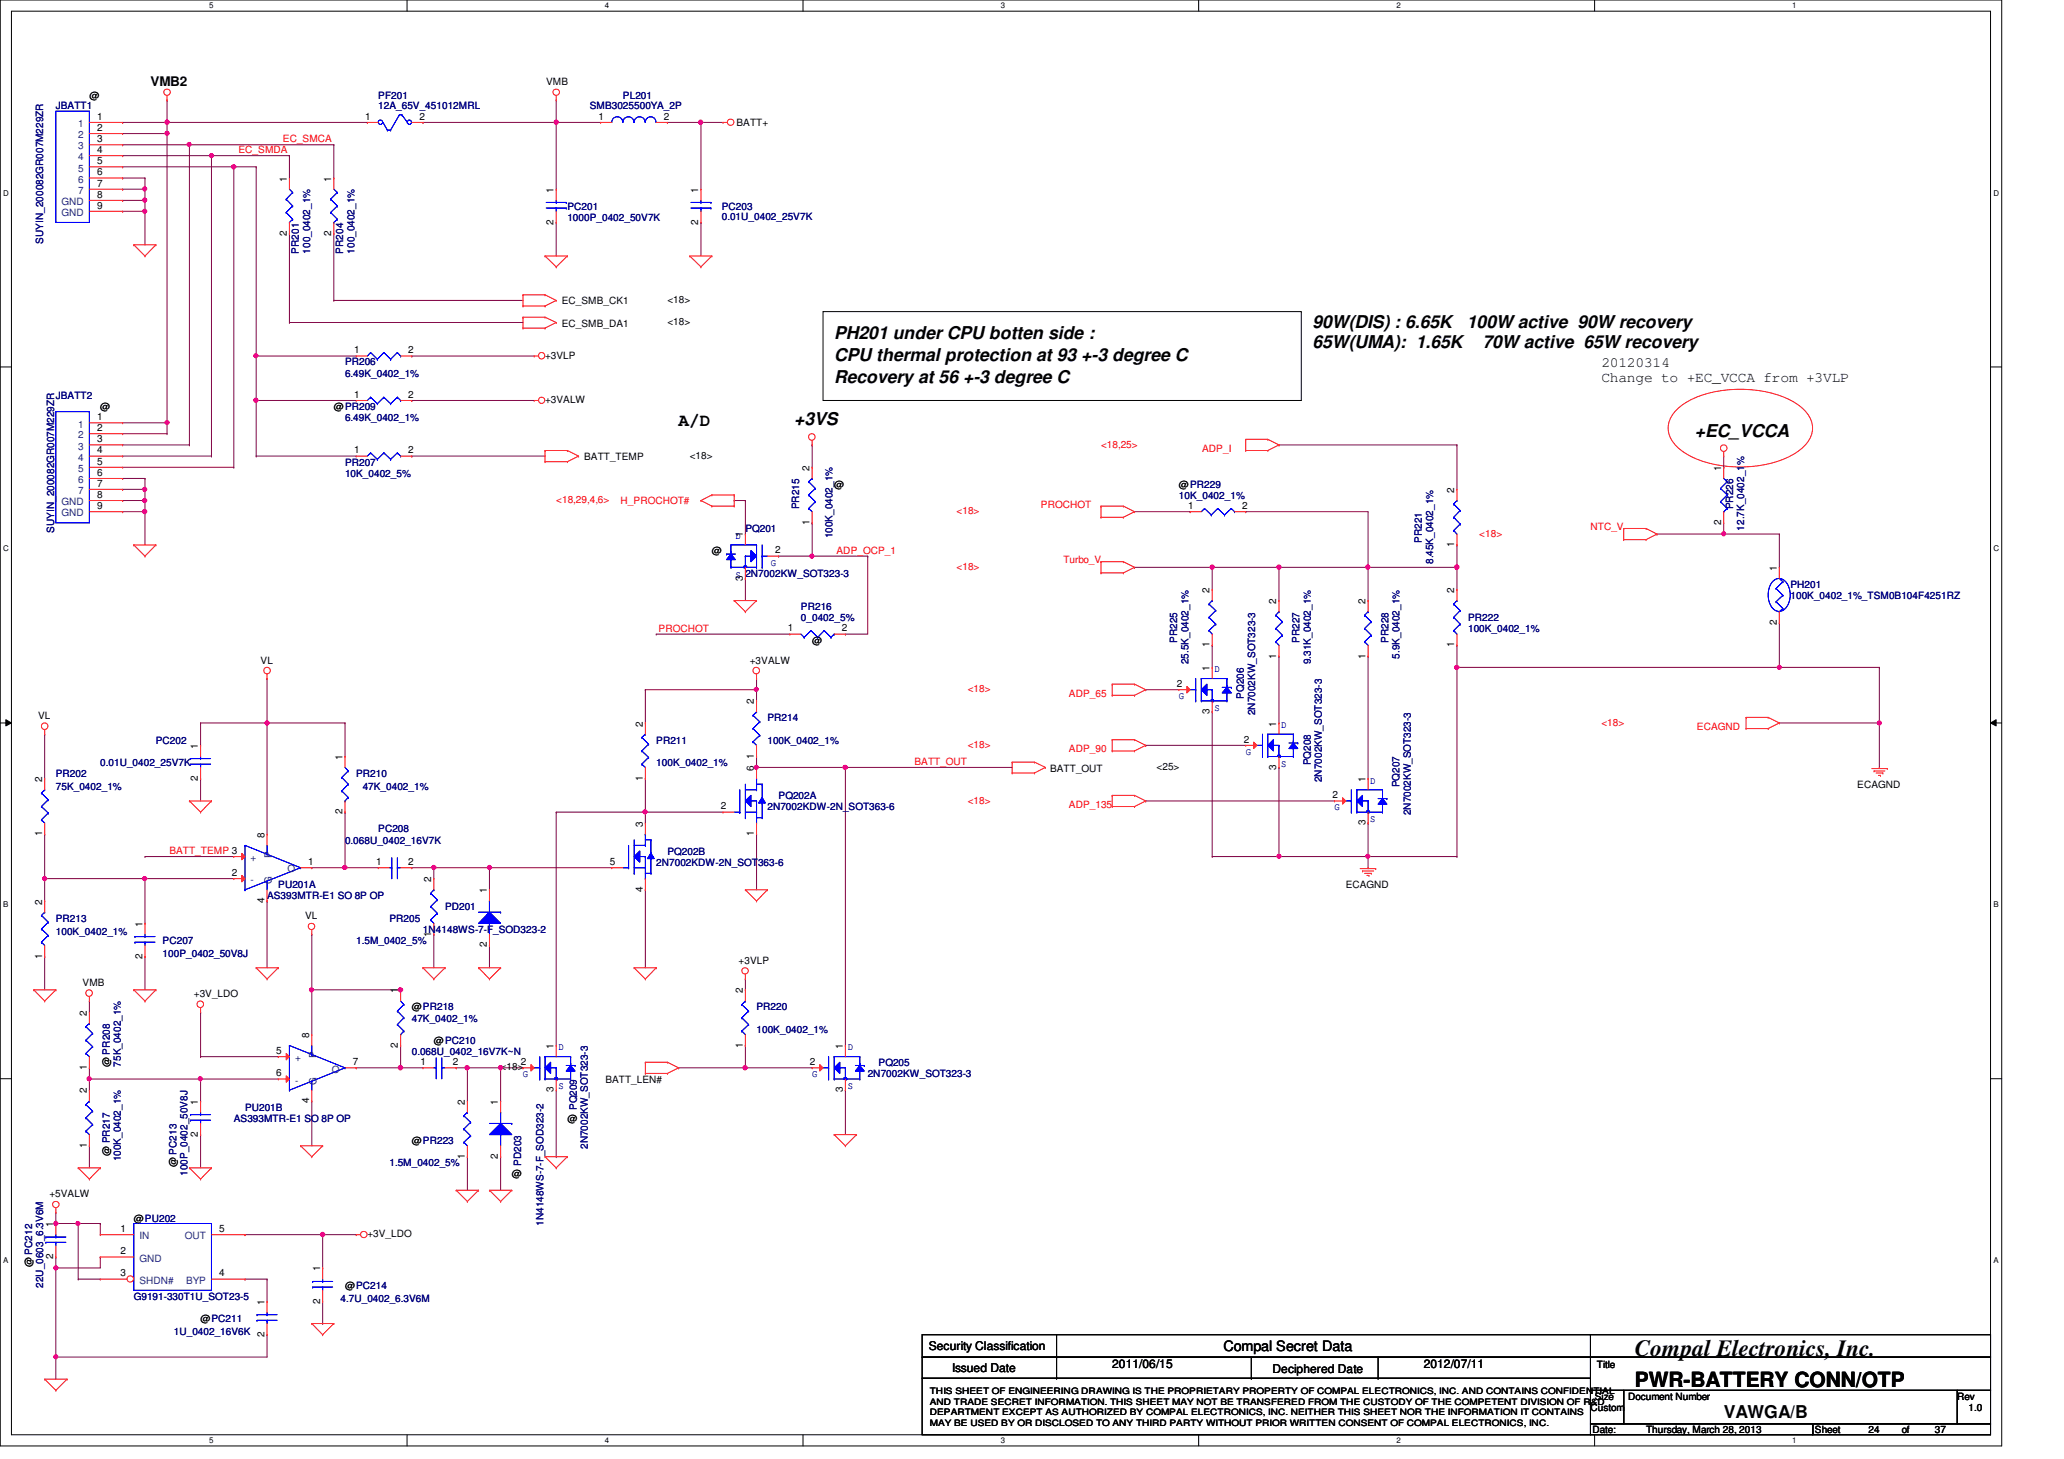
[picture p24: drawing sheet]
<svg xmlns="http://www.w3.org/2000/svg" width="297mm" height="210mm" viewBox="0 0 297 210" stroke-linecap="round" stroke-linejoin="round" font-family="sans-serif">
<defs><g id="words">
<text font-size="3.3" x="235.3" y="195.1">Compal Electronics, Inc.</text>
<text font-size="3" x="235.3" y="199.6">PWR-BATTERY CONN/OTP</text>
<g font-size="2.5">
<text x="188.9" y="47.2">90W(DIS) : 6.65K</text>
<text x="211.1" y="47.2">100W active 90W recovery</text>
<text x="120.1" y="51.9">CPU thermal protection at 93 +-3 degree C</text>
<text x="120.1" y="48.7">PH201 under CPU botten side :</text>
<text x="188.9" y="50.1">65W(UMA): 1.65K</text>
<text x="213.4" y="50.1">70W active 65W recovery</text>
<text x="120.1" y="55.2">Recovery at 56 +-3 degree C</text>
<text x="97.7" y="61.3">A/D</text>
<text x="114.3" y="61.2">+3VS</text>
<text x="243.9" y="62.8">+EC_VCCA</text>
<text x="248.1" y="204">VAWGA/B</text>
</g>
<g font-size="2.1">
<text x="230.5" y="52.8">20120314</text>
<text x="230.5" y="55">Change to +EC_VCCA from +3VLP</text>
<text x="176.1" y="194.4">Compal Secret Data</text>
</g>
<text font-size="1.9" x="21.7" y="12.4">VMB2</text>
<g font-size="1.7">
<text x="133.7" y="194.3">Security Classification</text>
<text x="137" y="197.3">Issued Date</text>
<text x="160.1" y="196.8">2011/06/15</text>
<text x="183.1" y="197.5">Deciphered Date</text>
<text x="204.9" y="196.8">2012/07/11</text>
</g>
<g font-size="1.4" fill="#000080">
<text x="8" y="15.7">JBATT1</text>
<text x="54.4" y="14.2">PF201</text>
<text x="54.4" y="15.7">12A_65V_451012MRL</text>
<text x="84.9" y="15.7">SMB3025500YA_2P</text>
<text x="89.7" y="14.2">PL201</text>
<text x="6.2" y="35.1" transform="rotate(-90 6.2 35.1)">SUYIN_200082GR007M229ZR</text>
<text x="81.7" y="30.2">PC201</text>
<text x="81.7" y="31.7">1000P_0402_50V7K</text>
<text x="103.9" y="30.2">PC203</text>
<text x="103.9" y="31.6">0.01U_0402_25V7K</text>
<text x="43" y="36.5" transform="rotate(-90 43 36.5)">PR201</text>
<text x="44.6" y="36.5" transform="rotate(-90 44.6 36.5)">100_0402_1%</text>
<text x="49.4" y="36.5" transform="rotate(-90 49.4 36.5)">PR204</text>
<text x="51" y="36.5" transform="rotate(-90 51 36.5)">100_0402_1%</text>
<text x="49.7" y="52.6">PR206</text>
<text x="8" y="57.4">JBATT2</text>
<text x="49.7" y="54.2">6.49K_0402_1%</text>
<text x="49.7" y="60.6">6.49K_0402_1%</text>
<text x="49.7" y="67">PR207</text>
<text x="49.7" y="68.6">10K_0402_5%</text>
<text x="169.7" y="71.8">10K_0402_1%</text>
<text x="7.8" y="76.7" transform="rotate(-90 7.8 76.7)">SUYIN_200082GR007M229ZR</text>
<text x="107.3" y="76.6">PQ201</text>
<text x="115" y="73.3" transform="rotate(-90 115 73.3)">PR215</text>
<text x="119.8" y="77.5" transform="rotate(-90 119.8 77.5)">100K_0402_1%</text>
<text x="249.4" y="73.3" transform="rotate(-90 249.4 73.3)">PR226</text>
<text x="251" y="76.3" transform="rotate(-90 251 76.3)">12.7K_0402_1%</text>
<text x="204.6" y="78.1" transform="rotate(-90 204.6 78.1)">PR221</text>
<text x="206.2" y="81.2" transform="rotate(-90 206.2 81.2)">8.45K_0402_1%</text>
<text x="115.3" y="87.8">PR216</text>
<text x="115.3" y="89.4">0_0402_5%</text>
<text x="211.3" y="89.4">PR222</text>
<text x="257.7" y="84.6">PH201</text>
<text x="257.7" y="86.2">100K_0402_1%_TSM0B104F4251RZ</text>
<text x="169.4" y="92.5" transform="rotate(-90 169.4 92.5)">PR225</text>
<text x="171" y="95.5" transform="rotate(-90 171 95.5)">25.5K_0402_1%</text>
<text x="187" y="92.5" transform="rotate(-90 187 92.5)">PR227</text>
<text x="188.6" y="95.5" transform="rotate(-90 188.6 95.5)">9.31K_0402_1%</text>
<text x="199.8" y="92.5" transform="rotate(-90 199.8 92.5)">PR228</text>
<text x="201.4" y="94.7" transform="rotate(-90 201.4 94.7)">5.9K_0402_1%</text>
<text x="211.3" y="91">100K_0402_1%</text>
<text x="179" y="100.5" transform="rotate(-90 179 100.5)">PQ206</text>
<text x="22.4" y="107">PC202</text>
<text x="94.4" y="107">PR211</text>
<text x="110.4" y="103.8">PR214</text>
<text x="110.4" y="107">100K_0402_1%</text>
<text x="180.6" y="102.9" transform="rotate(-90 180.6 102.9)">2N7002KW_SOT323-3</text>
<text x="8" y="111.8">PR202</text>
<text x="8" y="113.7">75K_0402_1%</text>
<text x="14.4" y="110.2">0.01U_0402_25V7K</text>
<text x="51.3" y="111.8">PR210</text>
<text x="52.2" y="113.7">47K_0402_1%</text>
<text x="94.4" y="110.2">100K_0402_1%</text>
<text x="188.6" y="110.1" transform="rotate(-90 188.6 110.1)">PQ208</text>
<text x="190.2" y="112.5" transform="rotate(-90 190.2 112.5)">2N7002KW_SOT323-3</text>
<text x="201.4" y="113.3" transform="rotate(-90 201.4 113.3)">PQ207</text>
<text x="54.4" y="119.8">PC208</text>
<text x="110.4" y="116.6">2N7002KDW-2N_SOT363-6</text>
<text x="112.1" y="115">PQ202A</text>
<text x="203" y="117.3" transform="rotate(-90 203 117.3)">2N7002KW_SOT323-3</text>
<text x="49.7" y="121.4">0.068U_0402_16V7K</text>
<text x="94.4" y="124.6">2N7002KDW-2N_SOT363-6</text>
<text x="96.1" y="123">PQ202B</text>
<text x="38.4" y="129.4">AS393MTR-E1 SO 8P OP</text>
<text x="40" y="127.8">PU201A</text>
<text x="64" y="131">PD201</text>
<text x="8" y="132.6">PR213</text>
<text x="8" y="134.5">100K_0402_1%</text>
<text x="23.4" y="135.8">PC207</text>
<text x="23.4" y="137.7">100P_0402_50V8J</text>
<text x="51.3" y="135.8">1.5M_0402_5%</text>
<text x="56" y="132.6">PR205</text>
<text x="60.9" y="134.2">1N4148WS-7-F_SOD323-2</text>
<text x="59.3" y="147">47K_0402_1%</text>
<text x="108.9" y="145.4">PR220</text>
<text x="108.9" y="148.6">100K_0402_1%</text>
<text x="17.4" y="153.5" transform="rotate(-90 17.4 153.5)">75K_0402_1%</text>
<text x="59.3" y="151.8">0.068U_0402_16V7K~N</text>
<text x="124.9" y="155">2N7002KW_SOT323-3</text>
<text x="126.4" y="153.4">PQ205</text>
<text x="33.7" y="161.4">AS393MTR-E1 SO 8P OP</text>
<text x="35.3" y="159.8">PU201B</text>
<text x="83" y="159.7" transform="rotate(-90 83 159.7)">PQ209</text>
<text x="17.4" y="167.1" transform="rotate(-90 17.4 167.1)">100K_0402_1%</text>
<text x="56" y="167.8">1.5M_0402_5%</text>
<text x="75" y="167.7" transform="rotate(-90 75 167.7)">PD203</text>
<text x="84.6" y="165.3" transform="rotate(-90 84.6 165.3)">2N7002KW_SOT323-3</text>
<text x="27" y="169.2" transform="rotate(-90 27 169.2)">100P_0402_50V8J</text>
<text x="78.2" y="176.4" transform="rotate(-90 78.2 176.4)">1N4148WS-7-F_SOD323-2</text>
<text x="6.2" y="185.3" transform="rotate(-90 6.2 185.3)">22U_0603_6.3V6M</text>
<text x="19.3" y="187">G9191-330T1U_SOT23-5</text>
<text x="49" y="187.3">4.7U_0402_6.3V6M</text>
<text x="25" y="192.1">1U_0402_16V6K</text>
</g>
<g font-size="1.4">
<text x="12.9" y="14.2">@</text>
<text x="14" y="17.2">1</text>
<text x="52.5" y="17.2">1</text>
<text x="60.4" y="17.2">2</text>
<text x="78.6" y="12.2">VMB</text>
<text x="86.1" y="17.2">1</text>
<text x="95.5" y="17.2">2</text>
<text x="14" y="20.4">3</text>
<text x="14" y="22">4</text>
<text x="14" y="23.6">5</text>
<text x="14" y="18.8">2</text>
<text x="106" y="18.2">BATT+</text>
<text x="14" y="25.2">6</text>
<text x="14" y="26.8">7</text>
<text x="14" y="28.4">8</text>
<text x="41.3" y="26.1" transform="rotate(-90 41.3 26.1)">1</text>
<text x="47.7" y="26.1" transform="rotate(-90 47.7 26.1)">1</text>
<text x="79.7" y="27.7" transform="rotate(-90 79.7 27.7)">1</text>
<text x="100.5" y="27.7" transform="rotate(-90 100.5 27.7)">1</text>
<text x="14" y="30">9</text>
<text x="41.3" y="33.9" transform="rotate(-90 41.3 33.9)">2</text>
<text x="47.7" y="33.9" transform="rotate(-90 47.7 33.9)">2</text>
<text x="79.7" y="32.3" transform="rotate(-90 79.7 32.3)">2</text>
<text x="100.5" y="32.3" transform="rotate(-90 100.5 32.3)">2</text>
<text x="80.9" y="47">EC_SMB_DA1</text>
<text x="80.9" y="43.8">EC_SMB_CK1</text>
<text x="96.1" y="46.8">&lt;18&gt;</text>
<text x="96.1" y="43.6">&lt;18&gt;</text>
<text x="51" y="50.8">1</text>
<text x="58.8" y="50.8">2</text>
<text x="78.4" y="51.6">+3VLP</text>
<text x="14.4" y="59">@</text>
<text x="48" y="59">@PR209</text>
<text x="51" y="57.2">1</text>
<text x="58.8" y="57.2">2</text>
<text x="78.4" y="58">+3VALW</text>
<text x="14" y="60.5">1</text>
<text x="14" y="63.6">3</text>
<text x="14" y="65.2">4</text>
<text x="14" y="62">2</text>
<text x="51" y="65.2">1</text>
<text x="58.8" y="65.2">2</text>
<text x="99.3" y="66">&lt;18&gt;</text>
<text x="14" y="66.8">5</text>
<text x="14" y="68.5">6</text>
<text x="14" y="70">7</text>
<text x="14" y="71.6">8</text>
<text x="84.1" y="66.2">BATT_TEMP</text>
<text x="116.5" y="67.7" transform="rotate(-90 116.5 67.7)">2</text>
<text x="120.1" y="70.2">@</text>
<text x="169.7" y="70.2">@PR229</text>
<text x="209.3" y="70.9" transform="rotate(-90 209.3 70.9)">2</text>
<text x="247.7" y="67.7" transform="rotate(-90 247.7 67.7)">1</text>
<text x="14" y="73.2">9</text>
<text x="106.9" y="77.3" transform="rotate(-90 106.9 77.3)">1</text>
<text x="116.5" y="75.5" transform="rotate(-90 116.5 75.5)">1</text>
<text x="171" y="73.2">1</text>
<text x="178.8" y="73.2">2</text>
<text x="247.7" y="75.5" transform="rotate(-90 247.7 75.5)">2</text>
<text x="102.4" y="79.8">@</text>
<text x="106.9" y="83.5" transform="rotate(-90 106.9 83.5)">3</text>
<text x="111.5" y="79.6">2</text>
<text x="209.3" y="78.7" transform="rotate(-90 209.3 78.7)">1</text>
<text x="255.7" y="82.1" transform="rotate(-90 255.7 82.1)">1</text>
<text x="174.1" y="85.3" transform="rotate(-90 174.1 85.3)">2</text>
<text x="183.7" y="86.9" transform="rotate(-90 183.7 86.9)">2</text>
<text x="196.5" y="86.9" transform="rotate(-90 196.5 86.9)">2</text>
<text x="209.3" y="85.3" transform="rotate(-90 209.3 85.3)">2</text>
<text x="255.7" y="89.9" transform="rotate(-90 255.7 89.9)">2</text>
<text x="37.5" y="95.5">VL</text>
<text x="107.9" y="95.5">+3VALW</text>
<text x="113.4" y="90.8">1</text>
<text x="116.9" y="92.6">@</text>
<text x="121.2" y="90.8">2</text>
<text x="174.1" y="93.1" transform="rotate(-90 174.1 93.1)">1</text>
<text x="183.7" y="94.7" transform="rotate(-90 183.7 94.7)">1</text>
<text x="196.5" y="94.7" transform="rotate(-90 196.5 94.7)">1</text>
<text x="209.3" y="93.1" transform="rotate(-90 209.3 93.1)">1</text>
<text x="108.5" y="101.3" transform="rotate(-90 108.5 101.3)">2</text>
<text x="169.4" y="98.8">2</text>
<text x="174.1" y="96.5" transform="rotate(-90 174.1 96.5)">1</text>
<text x="5.5" y="103.5">VL</text>
<text x="28.5" y="107.7" transform="rotate(-90 28.5 107.7)">1</text>
<text x="92.5" y="104.5" transform="rotate(-90 92.5 104.5)">2</text>
<text x="174.1" y="102.7" transform="rotate(-90 174.1 102.7)">3</text>
<text x="179" y="106.8">2</text>
<text x="183.7" y="104.5" transform="rotate(-90 183.7 104.5)">1</text>
<text x="6.1" y="112.5" transform="rotate(-90 6.1 112.5)">2</text>
<text x="28.5" y="112.3" transform="rotate(-90 28.5 112.3)">2</text>
<text x="49.3" y="109.3" transform="rotate(-90 49.3 109.3)">1</text>
<text x="92.5" y="112.3" transform="rotate(-90 92.5 112.3)">1</text>
<text x="108.5" y="110.9" transform="rotate(-90 108.5 110.9)">6</text>
<text x="108.5" y="109.1" transform="rotate(-90 108.5 109.1)">1</text>
<text x="151.1" y="111">BATT_OUT</text>
<text x="166.5" y="110.8">&lt;25&gt;</text>
<text x="183.7" y="110.7" transform="rotate(-90 183.7 110.7)">3</text>
<text x="196.5" y="112.5" transform="rotate(-90 196.5 112.5)">1</text>
<text x="267.3" y="113.4">ECAGND</text>
<text x="49.3" y="117.1" transform="rotate(-90 49.3 117.1)">2</text>
<text x="92.5" y="118.9" transform="rotate(-90 92.5 118.9)">3</text>
<text x="103.8" y="116.5">2</text>
<text x="191.8" y="114.9">2</text>
<text x="196.5" y="118.7" transform="rotate(-90 196.5 118.7)">3</text>
<text x="6.1" y="120.3" transform="rotate(-90 6.1 120.3)">1</text>
<text x="38.1" y="120.5" transform="rotate(-90 38.1 120.5)">8</text>
<text x="44.4" y="124.5">1</text>
<text x="54.1" y="124.5">1</text>
<text x="58.8" y="124.5">2</text>
<text x="87.8" y="124.5">5</text>
<text x="108.5" y="120.3" transform="rotate(-90 108.5 120.3)">1</text>
<text x="6.1" y="130.1" transform="rotate(-90 6.1 130.1)">2</text>
<text x="33.4" y="126">2</text>
<text x="38.1" y="129.9" transform="rotate(-90 38.1 129.9)">4</text>
<text x="62.1" y="126.9" transform="rotate(-90 62.1 126.9)">2</text>
<text x="70.1" y="128.5" transform="rotate(-90 70.1 128.5)">1</text>
<text x="92.5" y="128.3" transform="rotate(-90 92.5 128.3)">4</text>
<text x="193.7" y="127.8">ECAGND</text>
<text x="6.1" y="137.9" transform="rotate(-90 6.1 137.9)">1</text>
<text x="20.5" y="137.9" transform="rotate(-90 20.5 137.9)">2</text>
<text x="20.5" y="133.3" transform="rotate(-90 20.5 133.3)">1</text>
<text x="43.9" y="132.2">VL</text>
<text x="62.1" y="134.7" transform="rotate(-90 62.1 134.7)">1</text>
<text x="70.1" y="136.3" transform="rotate(-90 70.1 136.3)">2</text>
<text x="11.9" y="141.9">VMB</text>
<text x="27.9" y="143.5">+3V_LDO</text>
<text x="57.3" y="142.9" transform="rotate(-90 57.3 142.9)">1</text>
<text x="106.3" y="138.6">+3VLP</text>
<text x="106.9" y="142.9" transform="rotate(-90 106.9 142.9)">2</text>
<text x="12.5" y="146.1" transform="rotate(-90 12.5 146.1)">2</text>
<text x="44.5" y="149.3" transform="rotate(-90 44.5 149.3)">8</text>
<text x="59.3" y="145.4">@PR218</text>
<text x="12.5" y="153.9" transform="rotate(-90 12.5 153.9)">1</text>
<text x="15.8" y="153.5" transform="rotate(-90 15.8 153.5)">@ PR208</text>
<text x="39.7" y="151.6">5</text>
<text x="39.7" y="154.9">6</text>
<text x="50.8" y="153.2">7</text>
<text x="57.3" y="150.7" transform="rotate(-90 57.3 150.7)">2</text>
<text x="60.5" y="153.2">1</text>
<text x="62.4" y="150.2">@PC210</text>
<text x="65.1" y="153.2">2</text>
<text x="72" y="154">&lt;18&gt;</text>
<text x="75" y="153.2">2</text>
<text x="79.7" y="150.9" transform="rotate(-90 79.7 150.9)">1</text>
<text x="87.1" y="155.8">BATT_LEN#</text>
<text x="106.9" y="150.7" transform="rotate(-90 106.9 150.7)">1</text>
<text x="116.5" y="153.2">2</text>
<text x="121.3" y="150.9" transform="rotate(-90 121.3 150.9)">1</text>
<text x="12.5" y="157.3" transform="rotate(-90 12.5 157.3)">2</text>
<text x="28.5" y="158.9" transform="rotate(-90 28.5 158.9)">1</text>
<text x="44.5" y="158.7" transform="rotate(-90 44.5 158.7)">4</text>
<text x="66.9" y="158.9" transform="rotate(-90 66.9 158.9)">2</text>
<text x="71.7" y="158.9" transform="rotate(-90 71.7 158.9)">1</text>
<text x="79.7" y="157.1" transform="rotate(-90 79.7 157.1)">3</text>
<text x="81.7" y="161.4">@</text>
<text x="121.3" y="157.1" transform="rotate(-90 121.3 157.1)">3</text>
<text x="12.5" y="165.1" transform="rotate(-90 12.5 165.1)">1</text>
<text x="15.8" y="166.3" transform="rotate(-90 15.8 166.3)">@ PR217</text>
<text x="25.4" y="167.9" transform="rotate(-90 25.4 167.9)">@ PC213</text>
<text x="28.5" y="163.5" transform="rotate(-90 28.5 163.5)">2</text>
<text x="59.3" y="164.6">@PR223</text>
<text x="66.9" y="166.8" transform="rotate(-90 66.9 166.8)">1</text>
<text x="71.7" y="166.8" transform="rotate(-90 71.7 166.8)">2</text>
<text x="7.1" y="172.3">+5VALW</text>
<text x="73.7" y="169.4">@</text>
<text x="7.7" y="176.5" transform="rotate(-90 7.7 176.5)">1</text>
<text x="17.4" y="177.2">1</text>
<text x="19.3" y="175.8">@PU202</text>
<text x="31.5" y="177.2">5</text>
<text x="52.9" y="178">+3V_LDO</text>
<text x="4.6" y="182.3" transform="rotate(-90 4.6 182.3)">@ PC212</text>
<text x="7.7" y="181.1" transform="rotate(-90 7.7 181.1)">2</text>
<text x="17.4" y="180.5">2</text>
<text x="17.4" y="183.6">3</text>
<text x="31.5" y="183.6">4</text>
<text x="46.1" y="182.9" transform="rotate(-90 46.1 182.9)">1</text>
<text x="49.7" y="185.4">@PC214</text>
<text x="28.9" y="190.2">@PC211</text>
<text x="38.1" y="187.7" transform="rotate(-90 38.1 187.7)">1</text>
<text x="46.1" y="187.5" transform="rotate(-90 46.1 187.5)">2</text>
<text x="38.1" y="192.3" transform="rotate(-90 38.1 192.3)">2</text>
<text x="229.8" y="196.8">Title</text>
<text x="228.9" y="203">Custom</text>
<text x="229.5" y="201.4">Size</text>
<text x="234.3" y="201.4">Document Number</text>
<text x="281.7" y="201.4">Rev</text>
<text x="283.3" y="203">1.0</text>
<text x="229.2" y="206.2">Date:</text>
<text x="236.9" y="206.2">Thursday, March 28, 2013</text>
<text x="261.2" y="206.2">Sheet</text>
<text x="268.9" y="206.2">24</text>
<text x="273.7" y="206.2">of</text>
<text x="278.5" y="206.2">37</text>
</g>
<g font-size="1.4" fill="#004080">
<text x="11.3" y="18.3">1</text>
<text x="11.3" y="21.5">3</text>
<text x="11.3" y="23.1">4</text>
<text x="11.3" y="19.9">2</text>
<text x="8.8" y="29.5">GND</text>
<text x="11.3" y="24.7">5</text>
<text x="11.3" y="26.3">6</text>
<text x="11.3" y="27.9">7</text>
<text x="8.8" y="31.1">GND</text>
<text x="11.3" y="61.5">1</text>
<text x="11.3" y="64.7">3</text>
<text x="11.3" y="63.1">2</text>
<text x="11.3" y="66.3">4</text>
<text x="11.3" y="67.9">5</text>
<text x="11.3" y="69.5">6</text>
<text x="11.3" y="71.1">7</text>
<text x="8.8" y="72.7">GND</text>
<text x="8.8" y="74.3">GND</text>
<text x="36.1" y="123.9">+</text>
<text x="39.1" y="123.4" transform="rotate(-90 39.1 123.4)">P</text>
<text x="41.4" y="125.5">O</text>
<text x="36.1" y="127.1">-</text>
<text x="39.1" y="127.2" transform="rotate(-90 39.1 127.2)">G</text>
<text x="42.5" y="152.7">+</text>
<text x="42.5" y="155.9">-</text>
<text x="45.5" y="152.2" transform="rotate(-90 45.5 152.2)">P</text>
<text x="47.7" y="154.3">O</text>
<text x="45.5" y="156" transform="rotate(-90 45.5 156)">G</text>
<text x="20.1" y="178.3">IN</text>
<text x="26.6" y="178.3">OUT</text>
<text x="20.1" y="181.5">GND</text>
<text x="20.1" y="184.7">SHDN#</text>
<text x="26.8" y="184.7">BYP</text>
</g>
<g font-size="1.4" fill="#f00">
<text x="34.3" y="22.1">EC_SMDA</text>
<text x="40.7" y="20.5">EC_SMCA</text>
<text x="158.5" y="64.4">&lt;18,25&gt;</text>
<text x="173" y="65.1">ADP_I</text>
<text x="80" y="72.4">&lt;18,29,4,6&gt;</text>
<text x="89.3" y="72.6">H_PROCHOT#</text>
<text x="137.7" y="74">&lt;18&gt;</text>
<text x="149.8" y="73.1">PROCHOT</text>
<text x="212.9" y="77.2">&lt;18&gt;</text>
<text x="228.9" y="76.2">NTC_V</text>
<text x="120.4" y="79.7">ADP_OCP_1</text>
<text x="137.7" y="82">&lt;18&gt;</text>
<text x="153" y="81.1">Turbo_V</text>
<text x="94.8" y="90.9">PROCHOT</text>
<text x="139.3" y="99.6">&lt;18&gt;</text>
<text x="153.8" y="100.2">ADP_65</text>
<text x="139.3" y="107.6">&lt;18&gt;</text>
<text x="230.5" y="104.4">&lt;18&gt;</text>
<text x="244.2" y="105.1">ECAGND</text>
<text x="131.6" y="110.1">BATT_OUT</text>
<text x="153.8" y="108.2">ADP_90</text>
<text x="139.3" y="115.6">&lt;18&gt;</text>
<text x="153.8" y="116.2">ADP_135</text>
<text x="24.4" y="122.9">BATT_TEMP 3</text>
</g>
<g font-size="1.4" fill="#00f">
<text x="105.8" y="77.5">D</text>
<text x="105.8" y="83.1">S 2N7002KW_SOT323-3</text>
<text x="111" y="81.4">G</text>
<text x="169.7" y="100.6">G</text>
<text x="174.8" y="96.7">D</text>
<text x="174.8" y="102.3">S</text>
<text x="184.4" y="104.7">D</text>
<text x="179.3" y="108.6">G</text>
<text x="184.4" y="110.3">S</text>
<text x="197.2" y="112.7">D</text>
<text x="192.1" y="116.6">G</text>
<text x="197.2" y="118.3">S</text>
<text x="75.3" y="155">G</text>
<text x="80.4" y="151.1">D</text>
<text x="116.9" y="155">G</text>
<text x="122" y="151.1">D</text>
<text x="80.4" y="156.7">S</text>
<text x="122" y="156.7">S</text>
</g>
<g font-size="1.3">
<text x="133.8" y="200.6">THIS SHEET OF ENGINEERING DRAWING IS THE PROPRIETARY PROPERTY OF COMPAL ELECTRONICS, INC. AND CONTAINS CONFIDENTIAL</text>
<text x="133.8" y="202.1">AND TRADE SECRET INFORMATION. THIS SHEET MAY NOT BE TRANSFERED FROM THE CUSTODY OF THE COMPETENT DIVISION OF R&amp;D</text>
<text x="133.8" y="203.6">DEPARTMENT EXCEPT AS AUTHORIZED BY COMPAL ELECTRONICS, INC. NEITHER THIS SHEET NOR THE INFORMATION IT CONTAINS</text>
<text x="133.8" y="205.1">MAY BE USED BY OR DISCLOSED TO ANY THIRD PARTY WITHOUT PRIOR WRITTEN CONSENT OF COMPAL ELECTRONICS, INC.</text>
</g>
<g font-size="1.1">
<text x="30.1" y="1.1">5</text>
<text x="87" y="1.1">4</text>
<text x="144" y="1.1">3</text>
<text x="201" y="1.1">2</text>
<text x="257.9" y="1.1">1</text>
<text x=".5" y="28.2">D</text>
<text x="286.9" y="28.2">D</text>
<text x=".5" y="79.3">C</text>
<text x="286.9" y="79.3">C</text>
<text x=".5" y="130.6">B</text>
<text x="286.9" y="130.6">B</text>
<text x=".5" y="181.7">A</text>
<text x="286.9" y="181.7">A</text>
<text x="30.1" y="207.6">5</text>
<text x="87" y="207.6">4</text>
<text x="144" y="207.6">3</text>
<text x="201" y="207.6">2</text>
<text x="257.9" y="207.6">1</text>
</g>
</g></defs>
<path d="M0 0h288.1v208h-288.1zM1.6 1.6h284.9v204.8h-284.9z" fill="none" stroke="#000" stroke-width=".14"/>
<g fill="#fff">
<path d="M30.1 .2h.6v1.2h-.6z"/>
<path d="M30.1 206.6h.6v1.2h-.6z"/>
</g>
<path d="M58.6 0v1.6M58.6 206.4v1.6" fill="none" stroke="#000" stroke-width=".14"/>
<g fill="#fff">
<path d="M87 .2h.6v1.2h-.6z"/>
<path d="M87 206.6h.6v1.2h-.6z"/>
</g>
<path d="M115.6 0v1.6M115.6 206.4v1.6" fill="none" stroke="#000" stroke-width=".14"/>
<g fill="#fff">
<path d="M144 .2h.6v1.2h-.6z"/>
<path d="M144 206.6h.6v1.2h-.6z"/>
</g>
<path d="M172.5 0v1.6M172.5 206.4v1.6" fill="none" stroke="#000" stroke-width=".14"/>
<g fill="#fff">
<path d="M201 .2h.5v1.2h-.5z"/>
<path d="M201 206.6h.5v1.2h-.5z"/>
</g>
<path d="M229.5 0v1.6M229.5 206.4v1.6" fill="none" stroke="#000" stroke-width=".14"/>
<g fill="#fff">
<path d="M257.9 .2h.6v1.2h-.6z"/>
<path d="M257.9 206.6h.6v1.2h-.6z"/>
<path d="M.5 27.2h.7v1.2h-.7z"/>
<path d="M286.9 27.2h.8v1.2h-.8z"/>
<path d="M.5 78.4h.7v1.1h-.7z"/>
<path d="M286.9 78.4h.8v1.1h-.8z"/>
</g>
<path d="M0 52.8h1.6M286.5 52.8h1.6" fill="none" stroke="#000" stroke-width=".14"/>
<g fill="#fff">
<path d="M.5 129.6h.7v1.2h-.7z"/>
<path d="M286.9 129.6h.7v1.2h-.7z"/>
</g>
<path d="M0 104h1.6M.8 103.5l.8 .5-.8 .4zM286.5 104l.8-.5v.9zM286.5 104h1.6" fill="none" stroke="#000" stroke-width=".14"/>
<path d="M.8 103.5l.8 .5-.8 .4zM286.5 104l.8-.5v.9z" fill="#000"/>
<g fill="#fff">
<path d="M.5 180.8h.7v1.1h-.7z"/>
<path d="M286.9 180.8h.7v1.1h-.7z"/>
</g>
<path d="M118.4 44.8h68.9v12.8h-68.9zM0 155.2h1.6M286.5 155.2h1.6" fill="none" stroke="#000" stroke-width=".14"/>
<path d="M241.5 58.8a13.7 13.7 0 0 1 8.9-2.8 13.8 13.8 0 0 1 9 2.8 3.5 3.5 0 0 1 0 5.6 13.8 13.8 0 0 1-9 2.8 13.7 13.7 0 0 1-8.9-2.8 3.5 3.5 0 0 1 0-5.6z" fill="none" stroke="#f00" stroke-width=".14"/>
<path d="M17.6 27.2h.1M17.6 27.2h3.3M48 33.6h.1M48 33.6v9.6" fill="none" stroke="#800040" stroke-width=".14"/>
<circle cx="20.8" cy="27.2" r=".3" fill="#f0f"/>
<circle cx="20.8" cy="27.2" r=".3" fill="none" stroke="#f0f" stroke-width=".14"/>
<g fill="none" stroke="#800040" stroke-width=".14">
<path d="M17.6 25.6h.1M17.6 25.6h3.3M20.9 30.4h.1M20.9 30.4v4.8M30.4 22.4h.1M30.4 22.4h11.3M48 20.8h.1M48 20.8v4.8M36.9 57.6h.1M36.9 57.6v8M59.3 51.2h.1M59.3 51.2h17.6"/>
<path d="M59.3 65.6h.1M59.3 65.6h19.1"/>
</g>
<circle cx="36.8" cy="57.6" r=".31" fill="#f0f"/>
<circle cx="36.8" cy="57.6" r=".31" fill="none" stroke="#f0f" stroke-width=".14"/>
<path d="M80 17.6h.1M80 17.6h6.4M100.9 17.6h.1M100.9 17.6h3.2M36.9 51.2h.1M36.9 51.2h14.4" fill="none" stroke="#800040" stroke-width=".14"/>
<circle cx="100.8" cy="17.6" r=".31" fill="#f0f"/>
<circle cx="100.8" cy="17.6" r=".31" fill="none" stroke="#f0f" stroke-width=".14"/>
<path d="M80 14.4h.1M80 14.4v3.2M41.7 46.4h.1M41.7 46.4h33.6" fill="none" stroke="#800040" stroke-width=".14"/>
<circle cx="80" cy="17.6" r=".31" fill="#f0f"/>
<circle cx="80" cy="17.6" r=".31" fill="none" stroke="#f0f" stroke-width=".14"/>
<g fill="none" stroke="#800040" stroke-width=".14">
<path d="M80 17.6h.1M80 17.6v9.6M96.1 17.6h.1M96.1 17.6h4.8M100.9 17.6h.1M100.9 17.6v9.6M17.6 28.8h.1M17.6 28.8h3.3M41.7 33.6h.1M41.7 33.6v12.8M80 32h.1M80 32v4.8"/>
<path d="M100.9 32h.1M100.9 32v4.8M48 43.2h.1M48 43.2h27.3M36.9 65.6h.1M36.9 65.6h14.4"/>
</g>
<circle cx="20.8" cy="28.8" r=".3" fill="#f0f"/>
<circle cx="20.8" cy="28.8" r=".3" fill="none" stroke="#f0f" stroke-width=".14"/>
<g fill="none" stroke="#800040" stroke-width=".14">
<path d="M60.9 17.6h.1M60.9 17.6h19.1M20.9 27.2h.1M20.9 25.6h.1M20.9 25.6v3.2M105.7 72h.1M105.7 72h1.6M107.3 72h.1M107.3 72v4.8M184.1 64h.1M184.1 64h25.6M248.1 67.2h.1"/>
<path d="M248.1 65.6v1.6M121.7 91.2h.1M124.9 80h.1M124.9 80v11.2h-3.2M209.7 81.6h.1M209.7 81.6v3.2"/>
</g>
<circle cx="209.6" cy="81.6" r=".32" fill="#f0f"/>
<circle cx="209.6" cy="81.6" r=".32" fill="none" stroke="#f0f" stroke-width=".14"/>
<g fill="none" stroke="#800040" stroke-width=".14">
<path d="M116.9 64h.1M116.9 64v3.2M209.7 64h.1M209.7 64v6.4M238.5 76.8h.1M238.5 76.8h17.6M248.1 76.8h.1M248.1 75.2v1.6M256.1 76.8h.1M256.1 76.8v4.8M107.3 83.2h.1M107.3 83.2v3.2"/>
<path d="M116.9 80h.1M116.9 80h8M209.7 92.8h.1M209.7 92.8v3.2"/>
</g>
<circle cx="248.1" cy="76.8" r=".3" fill="#f0f"/>
<circle cx="248.1" cy="76.8" r=".3" fill="none" stroke="#f0f" stroke-width=".14"/>
<path d="M36.9 24h.1M36.9 24v27.2M270.5 104h.1M270.5 104v6.4" fill="none" stroke="#800040" stroke-width=".14"/>
<circle cx="270.5" cy="104" r=".3" fill="#f0f"/>
<circle cx="270.5" cy="104" r=".3" fill="none" stroke="#f0f" stroke-width=".14"/>
<path d="M256.1 96h.1M256.1 96h14.4" fill="none" stroke="#800040" stroke-width=".14"/>
<circle cx="256.1" cy="96" r=".3" fill="#f0f"/>
<circle cx="256.1" cy="96" r=".3" fill="none" stroke="#f0f" stroke-width=".14"/>
<path d="M17.6 17.6h.1M17.6 17.6h6.4M17.6 30.4h.1M17.6 30.4h3.3M27.3 20.8h.1M27.3 20.8h20.7M33.7 24h.1M33.7 24h3.2M41.7 22.4h.1M41.7 22.4v3.2M256.1 89.6h.1M256.1 89.6v6.4" fill="none" stroke="#800040" stroke-width=".14"/>
<circle cx="20.8" cy="30.4" r=".3" fill="#f0f"/>
<circle cx="20.8" cy="30.4" r=".3" fill="none" stroke="#f0f" stroke-width=".14"/>
<path d="M24 14.4h.1M24 14.4v3.2h28.9M52.9 17.6h.1M20.9 28.8h.1M20.9 28.8v1.6" fill="none" stroke="#800040" stroke-width=".14"/>
<circle cx="24" cy="17.6" r=".31" fill="#f0f"/>
<circle cx="24" cy="17.6" r=".31" fill="none" stroke="#f0f" stroke-width=".14"/>
<path d="M17.6 19.2h6.4M24 19.2h.1M24 17.6h.1M24 17.6v1.6M17.6 73.6h.1M20.9 72h.1M20.9 72v1.6h-3.3" fill="none" stroke="#800040" stroke-width=".14"/>
<circle cx="20.8" cy="73.6" r=".31" fill="#f0f"/>
<circle cx="20.8" cy="73.6" r=".31" fill="none" stroke="#f0f" stroke-width=".14"/>
<path d="M17.6 70.4h.1M17.6 70.4h3.3" fill="none" stroke="#800040" stroke-width=".14"/>
<circle cx="20.8" cy="70.4" r=".3" fill="#f0f"/>
<circle cx="20.8" cy="70.4" r=".3" fill="none" stroke="#f0f" stroke-width=".14"/>
<path d="M17.6 68.8h.1M17.6 72h.1M17.6 68.8h3.3M17.6 72h3.3M20.9 73.6h.1M20.9 73.6v4.8" fill="none" stroke="#800040" stroke-width=".14"/>
<circle cx="20.8" cy="72" r=".3" fill="#f0f"/>
<circle cx="20.8" cy="72" r=".3" fill="none" stroke="#f0f" stroke-width=".14"/>
<path d="M17.6 60.8h6.4M17.6 62.4h6.4M20.9 70.4h.1M20.9 68.8h.1M20.9 68.8v3.2M24 60.8h.1M24 62.4h.1M24 60.8v1.6" fill="none" stroke="#800040" stroke-width=".14"/>
<circle cx="24" cy="60.8" r=".3" fill="#f0f"/>
<circle cx="24" cy="60.8" r=".3" fill="none" stroke="#f0f" stroke-width=".14"/>
<path d="M24 19.2h.1M24 19.2v41.6" fill="none" stroke="#800040" stroke-width=".14"/>
<circle cx="24" cy="19.2" r=".3" fill="#f0f"/>
<circle cx="24" cy="19.2" r=".3" fill="none" stroke="#f0f" stroke-width=".14"/>
<path d="M27.3 20.8h.1M27.3 20.8v43.2M17.6 64h9.7M27.3 64h.1" fill="none" stroke="#800040" stroke-width=".14"/>
<circle cx="27.2" cy="20.8" r=".3" fill="#f0f"/>
<circle cx="27.2" cy="20.8" r=".3" fill="none" stroke="#f0f" stroke-width=".14"/>
<path d="M17.6 20.8h.1M17.6 20.8h9.7M33.7 24h.1M33.7 24v43.2M17.6 65.6h12.8M17.6 67.2h16.1M30.4 65.6h.1M33.7 67.2h.1" fill="none" stroke="#800040" stroke-width=".14"/>
<circle cx="33.6" cy="24" r=".31" fill="#f0f"/>
<circle cx="33.6" cy="24" r=".31" fill="none" stroke="#f0f" stroke-width=".14"/>
<path d="M17.6 24h.1M17.6 24h16.1M30.4 22.4h.1M30.4 22.4v43.2" fill="none" stroke="#800040" stroke-width=".14"/>
<circle cx="30.4" cy="22.4" r=".3" fill="#f0f"/>
<circle cx="30.4" cy="22.4" r=".3" fill="none" stroke="#f0f" stroke-width=".14"/>
<path d="M17.6 22.4h.1M17.6 22.4h12.8M38.4 104h.1M38.4 104v16" fill="none" stroke="#800040" stroke-width=".14"/>
<circle cx="38.4" cy="104" r=".3" fill="#f0f"/>
<circle cx="38.4" cy="104" r=".3" fill="none" stroke="#f0f" stroke-width=".14"/>
<path d="M38.4 97.6h.1M38.4 97.6v6.4h-9.5M28.9 104h.1M28.9 112h.1M28.9 104v3.2M28.9 112v3.2M6.4 126.4h.1M6.4 126.4v3.2M38.4 129.6h.1M38.4 129.6v9.6" fill="none" stroke="#800040" stroke-width=".14"/>
<circle cx="6.4" cy="126.4" r=".3" fill="#f0f"/>
<circle cx="6.4" cy="126.4" r=".3" fill="none" stroke="#f0f" stroke-width=".14"/>
<path d="M38.4 104h.1M38.4 104h11.3M49.7 116.8h.1M49.7 116.8v8M6.4 137.6h.1M6.4 137.6v4.8M20.9 126.4h.1M20.9 126.4h12.8M49.7 124.8h.1M49.7 124.8h4.7" fill="none" stroke="#800040" stroke-width=".14"/>
<circle cx="49.6" cy="124.8" r=".31" fill="#f0f"/>
<circle cx="49.6" cy="124.8" r=".31" fill="none" stroke="#f0f" stroke-width=".14"/>
<path d="M49.7 104h.1M49.7 104v4.8M20.9 126.4h.1M20.9 126.4v6.4" fill="none" stroke="#800040" stroke-width=".14"/>
<circle cx="20.8" cy="126.4" r=".3" fill="#f0f"/>
<circle cx="20.8" cy="126.4" r=".3" fill="none" stroke="#f0f" stroke-width=".14"/>
<path d="M92.9 99.2h.1M92.9 99.2v4.8M92.9 99.2h16M108.9 99.2h.1M108.9 99.2v1.6M20.9 137.6h.1M20.9 137.6v4.8M70.4 124.8h.1M70.4 124.8h17.6" fill="none" stroke="#800040" stroke-width=".14"/>
<circle cx="108.8" cy="99.2" r=".3" fill="#f0f"/>
<circle cx="108.8" cy="99.2" r=".3" fill="none" stroke="#f0f" stroke-width=".14"/>
<path d="M92.9 116.8h.1M92.9 116.8v1.6" fill="none" stroke="#800040" stroke-width=".14"/>
<circle cx="92.8" cy="116.8" r=".3" fill="#f0f"/>
<circle cx="92.8" cy="116.8" r=".3" fill="none" stroke="#f0f" stroke-width=".14"/>
<path d="M6.4 105.6h.1M6.4 105.6v6.4M6.4 126.4h.1M6.4 120h.1M6.4 120v6.4M6.4 126.4h14.5M92.9 128h.1M92.9 128v11.2M107.3 150.4h.1M107.3 150.4v3.2" fill="none" stroke="#800040" stroke-width=".14"/>
<circle cx="107.2" cy="153.6" r=".31" fill="#f0f"/>
<circle cx="107.2" cy="153.6" r=".31" fill="none" stroke="#f0f" stroke-width=".14"/>
<path d="M108.9 97.6h.1M108.9 97.6v1.6M108.9 108.8h.1M108.9 108.8v1.6M121.7 110.4h.1M121.7 110.4v40M107.3 153.6h.1M107.3 153.6h9.6" fill="none" stroke="#800040" stroke-width=".14"/>
<circle cx="121.6" cy="110.4" r=".31" fill="#f0f"/>
<circle cx="121.6" cy="110.4" r=".31" fill="none" stroke="#f0f" stroke-width=".14"/>
<path d="M70.4 136h.1M70.4 124.8h.1M70.4 124.8v3.2M70.4 136v3.2M97.7 153.6h.1M97.7 153.6h9.6M107.3 140.8h.1M107.3 140.8v1.6M121.7 156.8h.1M121.7 156.8v6.4" fill="none" stroke="#800040" stroke-width=".14"/>
<circle cx="70.4" cy="124.8" r=".3" fill="#f0f"/>
<circle cx="70.4" cy="124.8" r=".3" fill="none" stroke="#f0f" stroke-width=".14"/>
<path d="M92.9 116.8h.1M92.9 116.8h11.2M108.9 110.4h.1M108.9 110.4h12.8M62.4 124.8h.1M62.4 124.8h8M108.9 120h.1M108.9 120v8" fill="none" stroke="#800040" stroke-width=".14"/>
<circle cx="108.8" cy="110.4" r=".3" fill="#f0f"/>
<circle cx="108.8" cy="110.4" r=".3" fill="none" stroke="#f0f" stroke-width=".14"/>
<path d="M92.9 112h.1M92.9 112v4.8M62.4 134.4h.1M62.4 124.8h.1M62.4 124.8v1.6M62.4 134.4v4.8" fill="none" stroke="#800040" stroke-width=".14"/>
<circle cx="62.4" cy="124.8" r=".3" fill="#f0f"/>
<circle cx="62.4" cy="124.8" r=".3" fill="none" stroke="#f0f" stroke-width=".14"/>
<path d="M116.9 75.2h.1M116.9 75.2v4.8M209.7 96h.1M209.7 96h46.4M59.3 124.8h.1M59.3 124.8h3.1" fill="none" stroke="#800040" stroke-width=".14"/>
<circle cx="116.8" cy="80" r=".3" fill="#f0f"/>
<circle cx="116.8" cy="80" r=".3" fill="none" stroke="#f0f" stroke-width=".14"/>
<g fill="none" stroke="#800040" stroke-width=".14">
<path d="M112.1 80h.1M112.1 80h4.8M163.3 81.6h.1M163.3 81.6h11.2M164.9 99.2h.1M164.9 99.2h4.8M174.5 92.8h.1M174.5 81.6h.1M174.5 81.6v3.2M174.5 92.8v3.2M196.9 81.6h.1M196.9 81.6h12.8"/>
<path d="M270.5 96h.1M270.5 96v8M121.7 110.4h.1M121.7 110.4h24M256.1 104h14.4M270.5 104h.1M20.9 123.2h.1M20.9 123.2h12.8"/>
</g>
<circle cx="196.8" cy="81.6" r=".31" fill="#f0f"/>
<circle cx="196.8" cy="81.6" r=".31" fill="none" stroke="#f0f" stroke-width=".14"/>
<path d="M174.5 81.6h.1M174.5 81.6h9.6M184.1 81.6h.1M184.1 81.6v4.8" fill="none" stroke="#800040" stroke-width=".14"/>
<circle cx="174.4" cy="81.6" r=".31" fill="#f0f"/>
<circle cx="174.4" cy="81.6" r=".31" fill="none" stroke="#f0f" stroke-width=".14"/>
<path d="M184.1 81.6h.1M184.1 81.6h12.8M196.9 81.6h.1M196.9 81.6v4.8" fill="none" stroke="#800040" stroke-width=".14"/>
<circle cx="184.1" cy="81.6" r=".31" fill="#f0f"/>
<circle cx="184.1" cy="81.6" r=".31" fill="none" stroke="#f0f" stroke-width=".14"/>
<path d="M184.1 94.4h.1M184.1 94.4v9.6M196.9 94.4h.1M196.9 94.4v17.6M174.5 102.4h.1M174.5 102.4v20.8M196.9 118.4h.1M196.9 118.4v4.8h-12.8M184.1 123.2h.1" fill="none" stroke="#800040" stroke-width=".14"/>
<circle cx="196.8" cy="123.2" r=".3" fill="#f0f"/>
<circle cx="196.8" cy="123.2" r=".3" fill="none" stroke="#f0f" stroke-width=".14"/>
<path d="M184.1 110.4h.1M184.1 110.4v12.8" fill="none" stroke="#800040" stroke-width=".14"/>
<circle cx="184.1" cy="123.2" r=".3" fill="#f0f"/>
<circle cx="184.1" cy="123.2" r=".3" fill="none" stroke="#f0f" stroke-width=".14"/>
<g fill="none" stroke="#800040" stroke-width=".14">
<path d="M209.7 78.4h.1M209.7 78.4v3.2M209.7 96v27.2M164.9 107.2h.1M164.9 115.2h.1M164.9 107.2h14.4M164.9 115.2h27.2M174.5 123.2h.1M174.5 123.2h9.6M196.9 123.2h.1M196.9 123.2v1.6M196.9 123.2h12.8"/>
<path d="M209.7 123.2h.1"/>
</g>
<circle cx="209.7" cy="96" r=".31" fill="#f0f"/>
<circle cx="209.7" cy="96" r=".31" fill="none" stroke="#f0f" stroke-width=".14"/>
<path d="M163.3 73.6h8M171.3 73.6h.1M179.3 73.6h.1M179.3 73.6h17.6v8M94.4 91.2h.1M94.4 91.2h19.3M196.9 81.6h.1M44.9 124.8h.1M44.9 124.8h4.8M12.9 155.2h.1M12.9 155.2v1.6" fill="none" stroke="#800040" stroke-width=".14"/>
<circle cx="12.8" cy="155.2" r=".3" fill="#f0f"/>
<circle cx="12.8" cy="155.2" r=".3" fill="none" stroke="#f0f" stroke-width=".14"/>
<g fill="none" stroke="#800040" stroke-width=".14">
<path d="M12.9 144h.1M12.9 155.2h.1M12.9 153.6h.1M12.9 144v1.6M12.9 153.6v1.6M12.9 155.2h16M28.9 155.2h.1M28.9 155.2v3.2M12.9 164.8h.1M12.9 164.8v3.2M28.9 163.2h.1M28.9 163.2v4.8"/>
<path d="M46.4 177.6h.1M46.4 177.6h4.9"/>
</g>
<circle cx="46.4" cy="177.6" r=".31" fill="#f0f"/>
<circle cx="46.4" cy="177.6" r=".31" fill="none" stroke="#f0f" stroke-width=".14"/>
<path d="M8 174.4h.1M8 176h.1M8 174.4v1.6M8 176h3.3M35.3 184h.1M35.3 184h3.1M38.4 184h.1M38.4 184v3.2" fill="none" stroke="#800040" stroke-width=".14"/>
<circle cx="11.2" cy="176" r=".3" fill="#f0f"/>
<circle cx="11.2" cy="176" r=".3" fill="none" stroke="#f0f" stroke-width=".14"/>
<circle cx="8" cy="176" r=".3" fill="#f0f"/>
<circle cx="8" cy="176" r=".3" fill="none" stroke="#f0f" stroke-width=".14"/>
<path d="M11.3 176h.1M11.3 176v8M11.3 176h3.1M14.4 176h.1M14.4 176v1.6M8 182.4h.1M8 182.4v12.8M11.3 184h.1M11.3 184h3.1" fill="none" stroke="#800040" stroke-width=".14"/>
<circle cx="8" cy="182.4" r=".3" fill="#f0f"/>
<circle cx="8" cy="182.4" r=".3" fill="none" stroke="#f0f" stroke-width=".14"/>
<path d="M8 182.4h.1M8 195.2h.1M14.4 180.8h.1M14.4 180.8v1.6h-6.4M38.4 192h.1M38.4 192v3.2h-30.4" fill="none" stroke="#800040" stroke-width=".14"/>
<circle cx="8" cy="195.2" r=".3" fill="#f0f"/>
<circle cx="8" cy="195.2" r=".3" fill="none" stroke="#f0f" stroke-width=".14"/>
<g fill="none" stroke="#800040" stroke-width=".14">
<path d="M28.9 152h.1M28.9 155.2h.1M28.9 152h11.1M28.9 155.2h11.1M44.9 142.4h.1M44.9 158.4h.1M44.9 142.4v6.4M44.9 158.4v6.4M51.3 153.6h.1M51.3 153.6h6.4M8 195.2h.1M8 180.8h.1"/>
<path d="M8 180.8v1.6M8 195.2v3.2"/>
</g>
<circle cx="28.8" cy="155.2" r=".3" fill="#f0f"/>
<circle cx="28.8" cy="155.2" r=".3" fill="none" stroke="#f0f" stroke-width=".14"/>
<path d="M57.7 150.4h.1M57.7 150.4v3.2" fill="none" stroke="#800040" stroke-width=".14"/>
<circle cx="57.6" cy="153.6" r=".32" fill="#f0f"/>
<circle cx="57.6" cy="153.6" r=".32" fill="none" stroke="#f0f" stroke-width=".14"/>
<path d="M28.9 145.6h.1M28.9 145.6v6.4M57.7 153.6h.1M57.7 153.6h3.2M67.3 153.6h.1M67.3 153.6h4.7M67.3 153.6v4.8M67.3 166.4h.1M67.3 166.4v4.8M72 166.4h.1M72 166.4v4.8" fill="none" stroke="#800040" stroke-width=".14"/>
<circle cx="67.2" cy="153.6" r=".31" fill="#f0f"/>
<circle cx="67.2" cy="153.6" r=".31" fill="none" stroke="#f0f" stroke-width=".14"/>
<path d="M44.9 142.4h.1M44.9 142.4h12.8M65.7 153.6h.1M65.7 153.6h1.6M72 153.6h.1M72 153.6v4.8" fill="none" stroke="#800040" stroke-width=".14"/>
<circle cx="57.6" cy="142.4" r=".31" fill="#f0f"/>
<circle cx="57.6" cy="142.4" r=".31" fill="none" stroke="#f0f" stroke-width=".14"/>
<circle cx="44.8" cy="142.4" r=".3" fill="#f0f"/>
<circle cx="44.8" cy="142.4" r=".3" fill="none" stroke="#f0f" stroke-width=".14"/>
<g fill="none" stroke="#800040" stroke-width=".14">
<path d="M36.9 57.6h.1M36.9 51.2h.1M36.9 57.6h14.4M36.9 51.2v6.4M59.3 57.6h.1M59.3 57.6h17.6M44.9 134.4h.1M44.9 134.4v8M35.3 177.6h.1M35.3 177.6h11.1v4.8M46.4 182.4h.1M46.4 190.4h.1"/>
<path d="M46.4 187.2v3.2"/>
</g>
<circle cx="36.8" cy="51.2" r=".3" fill="#f0f"/>
<circle cx="36.8" cy="51.2" r=".3" fill="none" stroke="#f0f" stroke-width=".14"/>
<path d="M72 153.6h3.3M75.3 153.6h.1" fill="none" stroke="#800040" stroke-width=".14"/>
<circle cx="72" cy="153.6" r=".31" fill="#f0f"/>
<circle cx="72" cy="153.6" r=".31" fill="none" stroke="#f0f" stroke-width=".14"/>
<path d="M80 116.8h.1M80 116.8v33.6M80 116.8h12.9M92.9 116.8h.1M80 156.8v9.6M80 166.4h.1" fill="none" stroke="#800040" stroke-width=".14"/>
<g fill="none" stroke="#f00" stroke-width=".14">
<path d="M24 14.4h.1M24 13.8v.6M80 14.4h.1M80 13.8v.6M104.1 17.6h.1M104.1 17.6h.6M19.3 35.2h.1M19.3 35.2h3.1M19.3 35.2l1.6 1.6M20.9 36.8h.1M22.4 35.2h.1M22.4 35.2l-1.5 1.6"/>
<path d="M48 25.6h.1M48 33.6h.1M48 25.6v1.6M48 32v1.6M78.4 36.8h.1M78.4 36.8h3.3M78.4 36.8l1.6 1.6M80 38.4h.1M80 27.2h.1M80 32h.1M80 27.2v1.6M80 30.4v1.6"/>
<path d="M81.7 36.8h.1M81.7 36.8l-1.7 1.6M99.3 36.8h.1M99.3 36.8h3.1M99.3 36.8l1.6 1.6M100.9 38.4h.1M102.4 36.8h.1M102.4 36.8l-1.5 1.6M51.3 51.2h.1M51.3 51.2h1.6M57.7 51.2h1.6M59.3 51.2h.1"/>
<path d="M75.3 45.6h.1M75.3 47.2h.1M75.3 42.4h.1M75.3 44h.1M75.3 45.6h3.1M75.3 42.4v1.6M75.3 45.6v1.6M75.3 47.2h3.1M75.3 42.4h3.1M75.3 44h3.1M76.9 51.2h.1M76.9 57.6h.1"/>
<path d="M76.9 51.2h.6M76.9 57.6h.6M78.4 45.6h.1M78.4 47.2h.1M78.4 42.4h.1M78.4 44h.1M78.4 45.6l1.6 .8M78.4 42.4l1.6 .8M80 46.4h.1M80 43.2h.1M80 46.4l-1.6 .8M80 43.2l-1.6 .8"/>
<path d="M19.3 78.4h.1M19.3 78.4h3.1M19.3 78.4l1.6 1.6M22.4 78.4h.1M22.4 78.4l-1.5 1.6M78.4 64.8h.1M78.4 66.4h.1M78.4 64.8h3.3M78.4 64.8v1.6M78.4 66.4h3.3M81.7 64.8h.1M81.7 66.4h.1"/>
<path d="M81.7 64.8l1.6 .8M83.3 65.6h.1M83.3 65.6l-1.6 .8M100.9 72h.1M100.9 72l1.5 .8M102.4 71.2h.1M102.4 72.8h.1M102.4 71.2l-1.5 .8M102.4 71.2h3.3M102.4 72.8h3.3M105.7 71.2h.1M105.7 72.8h.1"/>
<path d="M105.7 71.2v1.6M116.9 64h.1M116.9 63.4v.6M158.4 74.4h.1M158.4 72.8h.1M158.4 72.8h3.3M158.4 72.8v1.6M158.4 74.4h3.3M161.7 72.8h.1M161.7 74.4h.1M161.7 72.8l1.6 .8M163.3 73.6h.1"/>
<path d="M163.3 73.6l-1.6 .8M179.3 64.8h.1M179.3 63.2h.1M179.3 64.8h3.2M179.3 63.2h3.2M179.3 63.2v1.6M182.5 63.2h.1M182.5 64.8h.1M182.5 63.2l1.6 .8M184.1 64h.1M184.1 64l-1.6 .8M209.7 78.4h.1"/>
<path d="M209.7 70.4h.1M209.7 70.4v1.6M209.7 76.8v1.6M233.7 77.6h.1M233.7 76h.1M233.7 76h3.2M233.7 77.6h3.2M233.7 76v1.6M236.9 76h.1M236.9 77.6h.1M236.9 76l1.6 .8M238.5 76.8h.1"/>
<path d="M238.5 76.8l-1.6 .8M248.1 65.6h.1M248.1 65v.6M20.9 80h.1M38.4 97.6h.1M38.4 97v.6M105.7 86.4h.1M105.7 86.4h3.2M105.7 86.4l1.6 1.6M107.3 88h.1M108.9 86.4h.1M108.9 97.6h.1"/>
<path d="M108.9 86.4l-1.6 1.6M108.9 97v.6M158.4 82.4h.1M158.4 80.8h.1M158.4 80.8h3.3M158.4 82.4h3.3M158.4 80.8v1.6M160.1 98.4h.1M160.1 98.4h3.2M160.1 98.4v1.6M161.7 80.8h.1M161.7 82.4h.1"/>
<path d="M161.7 80.8l1.6 .8M163.3 81.6h.1M163.3 98.4h.1M163.3 81.6l-1.6 .8M163.3 98.4l1.6 .8M164.9 99.2h.1M164.9 99.2l-1.6 .8M6.4 105.6h.1M6.4 105v.6M27.3 115.2h.1M27.3 115.2h3.1M27.3 115.2l1.6 1.6"/>
<path d="M28.9 116.8h.1M28.9 107.2h.1M28.9 112h.1M28.9 107.2v1.6M28.9 110.4v1.6M30.4 115.2h.1M30.4 115.2l-1.5 1.6M145.7 111.2h.1M145.7 109.6h.1M145.7 109.6h3.2M145.7 111.2h3.2M145.7 109.6v1.6"/>
<path d="M148.9 109.6h.1M148.9 111.2h.1M148.9 109.6l1.5 .8M150.4 110.4h.1M150.4 110.4l-1.5 .8M160.1 100h.1M160.1 108h.1M160.1 106.4h.1M160.1 116h.1M160.1 114.4h.1M160.1 100h3.2M160.1 106.4v1.6"/>
<path d="M160.1 114.4v1.6M160.1 106.4h3.2M160.1 108h3.2M160.1 114.4h3.2M160.1 116h3.2M163.3 100h.1M163.3 106.4h.1M163.3 108h.1M163.3 114.4h.1M163.3 116h.1M163.3 106.4l1.6 .8M163.3 114.4l1.6 .8"/>
<path d="M164.9 107.2h.1M164.9 115.2h.1M164.9 107.2l-1.6 .8M164.9 115.2l-1.6 .8M251.3 104.8h.1M251.3 103.2h.1M251.3 103.2h3.2M251.3 104.8h3.2M251.3 103.2v1.6M254.5 103.2h.1M254.5 104.8h.1M254.5 103.2l1.6 .8"/>
<path d="M256.1 104h.1M256.1 104l-1.6 .8M269.4 110.6h2.2M269.7 110.9h.1M269.7 110.9h1.6M270 111.2h1M270.3 111.5h.3M270.5 110.4h.1M270.5 110.4v.2M270.6 111.5h.1M271 111.2h.1M271.6 110.6h.1"/>
<path d="M36.9 139.2h.1M36.9 139.2h3.1M36.9 139.2l1.5 1.6M40 139.2h.1M40 139.2l-1.6 1.6M44.9 134.4h.1M44.9 133.8v.6M54.4 124.8h.1M54.4 124.8h1.6M57.7 124.8h1.6M59.3 124.8h.1M60.9 139.2h.1"/>
<path d="M60.9 139.2h3.1M60.9 139.2l1.5 1.6M62.4 134.4h.1M62.4 126.4h.1M62.4 126.4v1.6M62.4 132.8v1.6M64 139.2h.1M64 139.2l-1.6 1.6M68.9 139.2h.1M68.9 139.2h3.1M68.9 139.2l1.5 1.6M72 139.2h.1"/>
<path d="M72 139.2l-1.6 1.6M91.3 139.2h.1M91.3 139.2h3.1M91.3 139.2l1.6 1.6M94.4 139.2h.1M94.4 139.2l-1.5 1.6M107.3 128h.1M107.3 128h3.1M107.3 128l1.6 1.6M108.9 129.6h.1M110.4 128h.1M110.4 128l-1.5 1.6"/>
<path d="M195.7 125h2.3M196.1 125.3h.1M196.1 125.3h1.6M196.4 125.6h1M196.7 125.9h.3M196.9 124.8h.1M196.9 124.8v.2M197 125.9h.1M197.4 125.6h.1M198 125h.1M4.9 142.4h.1M4.9 142.4h3.1"/>
<path d="M4.9 142.4l1.5 1.6M6.4 144h.1M8 142.4h.1M8 142.4l-1.6 1.6M12.9 144h.1M12.9 143.4v.6M19.3 142.4h.1M19.3 142.4h3.1M19.3 142.4l1.6 1.6M20.9 144h.1M22.4 142.4h.1M22.4 142.4l-1.5 1.6"/>
<path d="M28.9 145.6h.1M28.9 145v.6M38.4 140.8h.1M62.4 140.8h.1M70.4 140.8h.1M92.9 154.4h.1M92.9 152.8h.1M92.9 140.8h.1M92.9 152.8h3.2M92.9 154.4h3.2M92.9 152.8v1.6M96.1 152.8h.1"/>
<path d="M96.1 154.4h.1M96.1 152.8l1.6 .8M97.7 153.6h.1M97.7 153.6l-1.6 .8M107.3 140.8h.1M107.3 140.2v.6M8 174.4h.1M8 173.8v.6M11.3 168h.1M11.3 168h3.1M11.3 168l1.6 1.6M12.9 169.6h.1"/>
<path d="M14.4 168h.1M14.4 168l-1.5 1.6M27.3 168h.1M27.3 168h3.1M27.3 168l1.6 1.6M28.9 169.6h.1M30.4 168h.1M30.4 168l-1.5 1.6M43.3 164.8h.1M43.3 164.8h3.1M43.3 164.8l1.6 1.6M44.9 166.4h.1"/>
<path d="M46.4 164.8h.1M46.4 164.8l-1.5 1.6M51.3 177.6h.1M51.3 177.6h.6M65.7 171.2h.1M65.7 171.2h3.2M65.7 171.2l1.6 1.6M67.3 172.8h.1M68.9 171.2h.1M68.9 171.2l-1.6 1.6M70.4 171.2h.1M70.4 171.2h3.3"/>
<path d="M70.4 171.2l1.6 1.6M72 172.8h.1M73.7 171.2h.1M73.7 171.2l-1.7 1.6M78.4 166.4h.1M78.4 166.4h3.3M78.4 166.4l1.6 1.6M80 168h.1M81.7 166.4h.1M81.7 166.4l-1.7 1.6M120.1 163.2h.1M120.1 163.2h3.2"/>
<path d="M120.1 163.2l1.6 1.6M121.7 164.8h.1M123.3 163.2h.1M123.3 163.2l-1.6 1.6M6.4 198.4h.1M6.4 198.4h3.2M6.4 198.4l1.6 1.6M9.6 198.4h.1M9.6 198.4l-1.6 1.6M44.9 190.4h.1M44.9 190.4h3.1M44.9 190.4l1.5 1.6"/>
<path d="M46.4 192h.1M48 190.4h.1M48 190.4l-1.6 1.6M8 200h.1"/>
<circle cx="24" cy="13.3" r=".46"/>
<circle cx="80.1" cy="13.3" r=".46"/>
<circle cx="105.2" cy="17.6" r=".46"/>
<circle cx="77.9" cy="51.2" r=".46"/>
<circle cx="77.9" cy="57.6" r=".45"/>
<circle cx="116.8" cy="62.9" r=".47"/>
<circle cx="248.1" cy="64.5" r=".47"/>
<circle cx="38.4" cy="96.5" r=".47"/>
<circle cx="108.8" cy="96.5" r=".47"/>
<circle cx="6.4" cy="104.5" r=".47"/>
<circle cx="44.8" cy="133.3" r=".46"/>
<circle cx="107.2" cy="139.7" r=".46"/>
<circle cx="12.8" cy="142.9" r=".47"/>
<circle cx="28.8" cy="144.5" r=".47"/>
<circle cx="8" cy="173.3" r=".46"/>
<circle cx="52.4" cy="177.6" r=".46"/>
</g>
<g fill="none" stroke="#000" stroke-width=".14">
<path d="M132.7 192h96.2v3.2h-96.2zM132.7 195.2h96.2v3.1h-96.2zM132.7 198.3h96.2v8.1h-96.2zM152.1 195.2h.1M152.1 198.3h.1M152.1 192v6.3M180.1 198.3h.1M180.1 195.2v3.1M198.3 198.3h.1M198.3 195.2v3.1M228.9 192h57.6v3.2h-57.6zM228.9 195.2h57.6v4.8h-57.6z"/>
<path d="M228.9 200h4.8v4.9h-4.8zM228.9 204.9h32v1.5h-32zM233.7 200h48v4.9h-48zM260.9 204.9h25.6v1.5h-25.6zM281.7 200h4.8v4.9h-4.8z"/>
</g>
<g fill="none" stroke="#00f" stroke-width=".14">
<path d="M47.6 28.7h.1M47.6 30.6h.1M47.6 28.7l1 .9M47.6 30.6l1 .9M48 32h.1M48 27.2l.6 .5M48.6 27.7h.1M48.6 29.6h.1M48.6 31.5h.1M48.6 27.7l-1 1M48.6 29.6l-1 1M48.6 31.5l-.6 .5"/>
<path d="M78.6 29.9h2.9M78.6 29.1h2.9M80 29.1h.1M80 29.9h.1M80 28.8v.3M80 29.9v.5M81.5 29.9h.1M81.5 29.1h.1M53.3 50.7h.1M53.3 50.7l-.4 .5M53.3 50.7l1 1M54.3 51.7h.1"/>
<path d="M55.2 50.7h.1M55.2 50.7l-.9 1M55.2 50.7l1 1M56.2 51.7h.1M57.2 50.7h.1M57.2 50.7l-1 1M57.2 50.7l.5 .5M57.7 51.2h.1M209.2 76.3h.1M209.2 74.4h.1M209.2 72.5h.1M209.2 76.3l.5 .5"/>
<path d="M209.2 74.4l.9 1M209.2 72.5l.9 .9M209.7 72h.1M209.7 72l-.5 .5M210.1 75.4h.1M210.1 73.4h.1M210.1 75.4l-.9 .9M210.1 73.4l-.9 1M27.4 109.9h.1M27.4 109.1h.1M27.4 109.9h2.9M27.4 109.1h2.9"/>
<path d="M28.9 109.1h.1M28.9 109.9h.1M28.9 108.8v.3M28.9 109.9v.5M56 124.8h.4M56.4 124.8h.1M56.4 126.3h.1M56.4 123.4v2.9M57.2 126.3h.1M57.2 124.8h.1M57.2 124.8h.5M57.2 123.4v2.9"/>
<path d="M62 132.3h.1M62 130.4h.1M62 128.5h.1M62 132.3l.4 .5M62 130.4l.9 1M62 128.5l.9 1M62.4 128h.1M62.4 128l-.4 .5M62.9 131.4h.1M62.9 129.5h.1M62.9 131.4l-.9 .9M62.9 129.5l-.9 .9"/>
</g>
<path d="M195.3 115.2l.8-.8v1.6z" fill="#00f"/>
<path d="M195.3 115.2l.8-.8v1.6z" fill="none" stroke="#00f" stroke-width=".14"/>
<path d="M199 114.9l.6 .8h-1.3z" fill="#00f"/>
<g fill="none" stroke="#00f" stroke-width=".14">
<path d="M193.7 115.2h.8M194.5 115.2h.1M194.5 116.8h.1M194.5 113.6v3.2M195.3 113.6h.1M195.3 116.8h.1M195.3 113.6h3.7M195.3 113.6v3.2M195.3 116.8h3.7M196.1 115.2h.1M196.1 115.2h.8M196.7 116.7h.1"/>
<path d="M196.7 116.7v.1M196.7 116.7h.3M196.9 116.8h.1M196.9 115.2h.1M196.9 115.2v1.6M197 116.7h.1M197 116.8h.1M197 116.7v.1M198.3 114.9h1.3M199 114.9l.6 .8h-1.3zM199 113.6h.1M199 114.6h.1"/>
<path d="M199 116.8h.1M199 115.7h.1M199 113.6v1.3M199 115.7v1.1M199.6 114.9h.1"/>
</g>
<path d="M195.3 115.2l.8-.8v1.6z" fill="#00f"/>
<path d="M195.3 115.2l.8-.8v1.6z" fill="none" stroke="#00f" stroke-width=".14"/>
<path d="M199 114.9l.6 .8h-1.3z" fill="#00f"/>
<g fill="none" stroke="#00f" stroke-width=".14">
<path d="M193.7 115.2h.8M194.5 115.2h.1M194.5 116.8h.1M194.5 113.6v3.2M195.3 113.6h.1M195.3 116.8h.1M195.3 113.6h3.7M195.3 113.6v3.2M195.3 116.8h3.7M196.1 115.2h.1M196.1 115.2h.8M196.7 116.7h.1"/>
<path d="M196.7 116.7v.1M196.7 116.7h.3M196.9 116.8h.1M196.9 115.2h.1M196.9 115.2v1.6M197 116.7h.1M197 116.8h.1M197 116.7v.1M198.3 114.9h1.3M199 114.9l.6 .8h-1.3zM199 113.6h.1M199 114.6h.1"/>
<path d="M199 116.8h.1M199 115.7h.1M199 113.6v1.3M199 115.7v1.1M199.6 114.9h.1"/>
</g>
<path d="M193.2 114.8l.5 .4-.5 .5z" fill="#f00"/>
<path d="M192.1 115.2h.1M192.1 115.2h1.6M193.2 114.8l.5 .4-.5 .5zM196.9 112h.1M196.9 118.4h.1M196.9 112v1.6M196.9 116.8v1.6" fill="none" stroke="#f00" stroke-width=".14"/>
<path d="M182.5 107.2l.8-.8v1.6z" fill="#00f"/>
<path d="M182.5 107.2l.8-.8v1.6z" fill="none" stroke="#00f" stroke-width=".14"/>
<path d="M186.1 106.9l.7 .8h-1.3z" fill="#00f"/>
<g fill="none" stroke="#00f" stroke-width=".14">
<path d="M180.9 107.2h.8M181.7 107.2h.1M181.7 108.8h.1M181.7 105.6v3.2M182.5 105.6h.1M182.5 108.8h.1M182.5 105.6h3.6M182.5 105.6v3.2M182.5 108.8h3.6M183.3 107.2h.1M183.3 107.2h.8M183.9 108.7h.1"/>
<path d="M183.9 108.7v.1M183.9 108.7h.3M184.1 108.8h.1M184.1 107.2h.1M184.1 107.2v1.6M184.2 108.7h.1M184.2 108.8h.1M184.2 108.7v.1M185.5 106.9h1.3M186.1 106.9l.7 .8h-1.3zM186.1 105.6h.1M186.1 106.6h.1"/>
<path d="M186.1 108.8h.1M186.1 107.7h.1M186.1 105.6v1.3M186.1 107.7v1.1M186.8 106.9h.1"/>
</g>
<path d="M182.5 107.2l.8-.8v1.6z" fill="#00f"/>
<path d="M182.5 107.2l.8-.8v1.6z" fill="none" stroke="#00f" stroke-width=".14"/>
<path d="M186.1 106.9l.7 .8h-1.3z" fill="#00f"/>
<g fill="none" stroke="#00f" stroke-width=".14">
<path d="M180.9 107.2h.8M181.7 107.2h.1M181.7 108.8h.1M181.7 105.6v3.2M182.5 105.6h.1M182.5 108.8h.1M182.5 105.6h3.6M182.5 105.6v3.2M182.5 108.8h3.6M183.3 107.2h.1M183.3 107.2h.8M183.9 108.7h.1"/>
<path d="M183.9 108.7v.1M183.9 108.7h.3M184.1 108.8h.1M184.1 107.2h.1M184.1 107.2v1.6M184.2 108.7h.1M184.2 108.8h.1M184.2 108.7v.1M185.5 106.9h1.3M186.1 106.9l.7 .8h-1.3zM186.1 105.6h.1M186.1 106.6h.1"/>
<path d="M186.1 108.8h.1M186.1 107.7h.1M186.1 105.6v1.3M186.1 107.7v1.1M186.8 106.9h.1"/>
</g>
<path d="M180.4 106.8l.5 .4-.5 .5z" fill="#f00"/>
<path d="M179.3 107.2h.1M179.3 107.2h1.6M180.4 106.8l.5 .4-.5 .5zM184.1 104h.1M184.1 110.4h.1M184.1 104v1.6M184.1 108.8v1.6" fill="none" stroke="#f00" stroke-width=".14"/>
<path d="M35.3 128h.1M35.3 121.6h.1M35.3 121.6l8 3.2M35.3 121.6v6.4M38.4 122.9h.1M38.4 126.7h.1M38.4 121.6v1.3M38.4 126.7v1.3M43.3 124.8h.1M43.3 124.8l-8 3.2" fill="none" stroke="#00f" stroke-width=".14"/>
<path d="M34.8 122.8l.5 .4-.5 .5z" fill="#f00"/>
<path d="M33.7 123.2h.1M33.7 123.2h1.6M34.8 122.8l.5 .4-.5 .5z" fill="none" stroke="#f00" stroke-width=".14"/>
<path d="M34.8 125.9l.5 .5-.5 .5z" fill="#f00"/>
<g fill="none" stroke="#f00" stroke-width=".14">
<path d="M52.9 17.6h.1M52.9 17.6h1.5M59.3 17.6h1.6M60.9 17.6h.1M51.3 65.6h.1M51.3 65.6h1.6M57.7 65.6h1.6M59.3 65.6h.1M171.3 73.6h.1M171.3 73.6h1.6M177.7 73.6h1.6M179.3 73.6h.1"/>
<path d="M248.1 67.2h.1M248.1 75.2h.1M248.1 67.2v1.6M248.1 73.6v1.6M174.5 92.8h.1M174.5 84.8h.1M174.5 84.8v1.6M174.5 91.2v1.6M184.1 94.4h.1M184.1 86.4h.1M184.1 86.4v1.6M184.1 92.8v1.6"/>
<path d="M6.4 112h.1M6.4 112v1.6M6.4 118.4v1.6M6.4 120h.1M33.7 126.4h.1M33.7 126.4h1.6M34.8 125.9l.5 .5-.5 .5zM38.4 120h.1M38.4 129.6h.1M38.4 120v1.6M38.4 128v1.6M43.3 124.8h1.6"/>
<path d="M44.9 124.8h.1M12.9 156.8h.1M12.9 156.8v1.6M12.9 164.8h.1M12.9 163.2v1.6"/>
</g>
<g fill="none" stroke="#00f" stroke-width=".14">
<path d="M55.1 17.6l.6 1.1M55.7 18.7h.1M55.7 18.7h.5M56.2 18.7h.1M57.5 16.5h.1M57.5 16.5l-1.3 2.2M57.5 16.5h.3M57.8 16.5h.1M57.8 16.5l.8 1.1M58.6 17.6h.1M53.3 65.2h.1M53.3 65.2l-.4 .4"/>
<path d="M53.3 65.2l1 .9M54.3 66.1h.1M55.2 65.2h.1M55.2 65.2l-.9 .9M55.2 65.2l1 .9M56.2 66.1h.1M57.2 65.2h.1M57.2 65.2l-1 .9M57.2 65.2l.5 .4M57.7 65.6h.1M173.4 73.2h.1M173.4 73.2l-.5 .4"/>
<path d="M173.4 73.2l.9 .9M174.3 74.1h.1M175.3 73.2h.1M175.3 73.2l-1 .9M175.3 73.2l.9 .9M176.2 74.1h.1M177.2 73.2h.1M177.2 73.2l-1 .9M177.2 73.2l.5 .4M177.7 73.6h.1M247.6 70.3h.1M247.6 72.2h.1"/>
<path d="M247.6 70.3l1 .9M247.6 72.2l1 1M248.1 73.6h.1M248.1 68.8l.5 .5M248.6 69.3h.1M248.6 71.2h.1M248.6 73.2h.1M248.6 69.3l-1 1M248.6 71.2l-1 1M248.6 73.2l-.5 .4M174 90.7h.1M174 88.8h.1"/>
<path d="M174 86.9h.1M174 90.7l.5 .5M174 88.8l1 1M174 86.9l1 .9M174.5 86.4h.1M174.5 86.4l-.5 .5M175 89.8h.1M175 87.8h.1M175 89.8l-1 .9M175 87.8l-1 1M183.6 92.3h.1M183.6 90.4h.1"/>
<path d="M183.6 88.5h.1M183.6 92.3l.5 .5M183.6 90.4l1 1M183.6 88.5l1 1M184.1 88h.1M184.1 88l-.5 .5M184.6 91.4h.1M184.6 89.5h.1M184.6 91.4l-1 .9M184.6 89.5l-1 .9M6 117.9h.1M6 116h.1"/>
<path d="M6 114.1h.1M6 117.9l.4 .5M6 116l.9 1M6 114.1l.9 1M6.4 113.6h.1M6.4 113.6l-.4 .5M6.9 117h.1M6.9 115.1h.1M6.9 117l-.9 .9M6.9 115.1l-.9 .9M12.4 158.9h.1M12.4 158.9l.9 1"/>
<path d="M12.9 158.4h.1M12.9 158.4l-.5 .5M13.3 159.9h.1M13.3 159.9l-.9 .9M12.4 162.7h.1M12.4 160.8h.1M12.4 162.7l.5 .5M12.4 160.8l.9 1M13.3 161.8h.1M13.3 161.8l-.9 .9"/>
<circle cx="54.8" cy="17.6" r=".32"/>
<circle cx="58.9" cy="17.6" r=".31"/>
</g>
<path d="M108.1 79.2l.8 .8-.8 .8z" fill="#00f"/>
<path d="M108.1 79.2l.8 .8-.8 .8z" fill="none" stroke="#00f" stroke-width=".14"/>
<path d="M105.2 79.7l.6 .8h-1.2z" fill="#00f"/>
<g fill="none" stroke="#00f" stroke-width=".14">
<path d="M104.6 79.7h.1M104.6 79.7h1.2M105.2 79.7l.6 .8h-1.2zM105.2 78.4h.1M105.2 79.4h.1M105.2 78.4h3.7M105.2 78.4v1.3M108.9 78.4h.1M108.9 78.4v3.2M109.7 78.4v3.2M105.2 81.6h.1M105.2 80.5h.1"/>
<path d="M105.2 81.6h3.7M105.2 80.5v1.1M107.1 81.4h.1M107.1 81.6h.1M107.1 81.4h.3M107.1 81.4v.2M107.3 81.6h.1M107.3 80h.1M107.3 80v1.6M107.3 80h.8M107.4 81.4h.1M107.4 81.4v.2"/>
<path d="M108.1 80h.1M108.9 81.6h.1M109.7 80h.1M109.7 81.6h.1M109.7 80h.7"/>
</g>
<path d="M108.1 79.2l.8 .8-.8 .8z" fill="#00f"/>
<path d="M108.1 79.2l.8 .8-.8 .8z" fill="none" stroke="#00f" stroke-width=".14"/>
<path d="M105.2 79.7l.6 .8h-1.2z" fill="#00f"/>
<g fill="none" stroke="#00f" stroke-width=".14">
<path d="M104.6 79.7h.1M104.6 79.7h1.2M105.2 79.7l.6 .8h-1.2zM105.2 78.4h.1M105.2 79.4h.1M105.2 78.4h3.7M105.2 78.4v1.3M108.9 78.4h.1M108.9 78.4v3.2M109.7 78.4v3.2M105.2 81.6h.1M105.2 80.5h.1"/>
<path d="M105.2 81.6h3.7M105.2 80.5v1.1M107.1 81.4h.1M107.1 81.6h.1M107.1 81.4h.3M107.1 81.4v.2M107.3 81.6h.1M107.3 80h.1M107.3 80v1.6M107.3 80h.8M107.4 81.4h.1M107.4 81.4v.2"/>
<path d="M108.1 80h.1M108.9 81.6h.1M109.7 80h.1M109.7 81.6h.1M109.7 80h.7M115.3 91.2l.4 .5M115.7 91.7h.1M116.7 90.7h.1M116.7 90.7l-1 1M116.7 90.7l1 1M117.7 91.7h.1M118.6 90.7h.1"/>
<path d="M118.6 90.7l-.9 1M118.6 90.7l1 1M119.6 91.7h.1M120.1 91.2h.1M120.1 91.2l-.5 .5"/>
</g>
<path d="M107.3 76.8h.1M107.3 76.8v1.6M107.3 83.2h.1M107.3 81.6v1.6M110.4 80h1.7M112.1 80h.1M113.7 91.2h.1M113.7 91.2h1.6M120.1 91.2h1.6M121.7 91.2h.1" fill="none" stroke="#f00" stroke-width=".14"/>
<path d="M120.1 153.6l.8-.8v1.6z" fill="#00f"/>
<path d="M120.1 153.6l.8-.8v1.6z" fill="none" stroke="#00f" stroke-width=".14"/>
<path d="M123.7 153.3l.7 .8h-1.3z" fill="#00f"/>
<g fill="none" stroke="#00f" stroke-width=".14">
<path d="M118.4 153.6h.8M119.2 153.6h.1M119.2 155.2h.1M119.2 152v3.2M120.1 152h.1M120.1 155.2h.1M120.1 152h3.6M120.1 152v3.2M120.1 155.2h3.6M120.9 153.6h.1M120.9 153.6h.8M121.5 155.1h.1"/>
<path d="M121.5 155.1v.1M121.5 155.1h.3M121.7 155.2h.1M121.7 153.6h.1M121.7 153.6v1.6M121.8 155.1h.1M121.8 155.2h.1M121.8 155.1v.1M123.1 153.3h1.3M123.7 153.3l.7 .8h-1.3zM123.7 152h.1M123.7 153h.1"/>
<path d="M123.7 155.2h.1M123.7 154.1h.1M123.7 152v1.3M123.7 154.1v1.1M124.4 153.3h.1"/>
</g>
<path d="M120.1 153.6l.8-.8v1.6z" fill="#00f"/>
<path d="M120.1 153.6l.8-.8v1.6z" fill="none" stroke="#00f" stroke-width=".14"/>
<path d="M123.7 153.3l.7 .8h-1.3z" fill="#00f"/>
<g fill="none" stroke="#00f" stroke-width=".14">
<path d="M118.4 153.6h.8M119.2 153.6h.1M119.2 155.2h.1M119.2 152v3.2M120.1 152h.1M120.1 155.2h.1M120.1 152h3.6M120.1 152v3.2M120.1 155.2h3.6M120.9 153.6h.1M120.9 153.6h.8M121.5 155.1h.1"/>
<path d="M121.5 155.1v.1M121.5 155.1h.3M121.7 155.2h.1M121.7 153.6h.1M121.7 153.6v1.6M121.8 155.1h.1M121.8 155.2h.1M121.8 155.1v.1M123.1 153.3h1.3M123.7 153.3l.7 .8h-1.3zM123.7 152h.1M123.7 153h.1"/>
<path d="M123.7 155.2h.1M123.7 154.1h.1M123.7 152v1.3M123.7 154.1v1.1M124.4 153.3h.1"/>
</g>
<path d="M118 153.2l.4 .4-.4 .5z" fill="#f00"/>
<path d="M116.9 153.6h.1M116.9 153.6h1.5M118 153.2l.4 .4-.4 .5zM121.7 150.4h.1M121.7 156.8h.1M121.7 150.4v1.6M121.7 155.2v1.6" fill="none" stroke="#f00" stroke-width=".14"/>
<path d="M89.7 124.8h.8M90.5 124.8h.1M90.5 121.6v3.2M91.3 125.6h.1M91.3 124.8h1.6M91.3 120.8v4.8M91.3 121.6h1.6M92.9 124.8h.1M92.9 121.6h.1" fill="none" stroke="#00f" stroke-width=".14"/>
<path d="M92.1 122.4v1.6l-.8-.8z" fill="#00f"/>
<path d="M92.1 122.4v1.6l-.8-.8zM92.1 123.2h.8M92.9 123.2h.1M92.9 126.4h.1M92.9 120h.1M92.9 120v1.6M92.9 123.2v3.2M92.9 120.8h.8M93.7 123.5h.1M93.7 120.8h.1M93.7 123.5v2.1" fill="none" stroke="#00f" stroke-width=".14"/>
<path d="M93.7 122.7l.4 .8h-.9z" fill="#00f"/>
<g fill="none" stroke="#00f" stroke-width=".14">
<path d="M89.7 124.8h.8M90.5 124.8h.1M90.5 121.6v3.2M91.3 125.6h.1M91.3 124.8h1.6M91.3 120.8v4.8M91.3 121.6h1.6M92.9 124.8h.1M92.9 121.6h.1M92.9 125.6h.8M93.7 122.7l.4 .8h-.9zM93.7 122.7h.1"/>
<path d="M93.7 125.6h.1M93.7 120.8v1.9"/>
</g>
<path d="M92.1 122.4v1.6l-.8-.8z" fill="#00f"/>
<path d="M92.1 122.4v1.6l-.8-.8zM92.1 123.2h.8M92.9 123.2h.1M92.9 126.4h.1M92.9 120h.1M92.9 120v1.6M92.9 123.2v3.2M92.9 120.8h.8M93.7 123.5h.1M93.7 120.8h.1M93.7 123.5v2.1" fill="none" stroke="#00f" stroke-width=".14"/>
<path d="M93.7 122.7l.4 .8h-.9z" fill="#00f"/>
<path d="M92.9 125.6h.8M93.7 122.7l.4 .8h-.9zM93.7 122.7h.1M93.7 125.6h.1M93.7 120.8v1.9M19.3 176h11.1v9.6h-11.1z" fill="none" stroke="#00f" stroke-width=".14"/>
<path d="M92.9 118.4h.1M92.9 118.4v1.6M88 124.8h.1M88 124.8h1.7M92.9 128h.1M92.9 126.4v1.6M14.4 177.6h.1M14.4 177.6h4.9M14.4 180.8h.1M14.4 180.8h4.9" fill="none" stroke="#f00" stroke-width=".14"/>
<circle cx="18.8" cy="184" r=".46" fill="#fff"/>
<g fill="none" stroke="#f00" stroke-width=".14">
<path d="M30.4 177.6h4.9M35.3 177.6h.1M14.4 184h.1M14.4 184h3.9M30.4 184h4.9M35.3 184h.1"/>
<circle cx="18.8" cy="184" r=".46"/>
</g>
<path d="M41.7 156.8h.1M41.7 150.4h.1M41.7 150.4l8 3.2M41.7 150.4v6.4M44.9 151.7h.1M44.9 155.5h.1M44.9 150.4v1.3M44.9 155.5v1.3M49.7 153.6h.1M49.7 153.6l-8 3.2" fill="none" stroke="#00f" stroke-width=".14"/>
<path d="M41.2 151.6l.5 .4-.5 .5z" fill="#f00"/>
<path d="M40 152h.1M40 152h1.7M41.2 151.6l.5 .4-.5 .5z" fill="none" stroke="#f00" stroke-width=".14"/>
<path d="M41.2 154.8l.5 .4-.5 .5z" fill="#f00"/>
<g fill="none" stroke="#f00" stroke-width=".14">
<path d="M256.1 81.6h.1M256.1 89.6h.1M256.1 81.6v1.6M256.1 88v1.6M28.9 158.4h.1M28.9 158.4v1.6M40 155.2h.1M40 155.2h1.7M41.2 154.8l.5 .4-.5 .5zM44.9 148.8h.1M44.9 158.4h.1M44.9 148.8v1.6"/>
<path d="M44.9 156.8v1.6M49.7 153.6h1.6M51.3 153.6h.1M28.9 163.2h.1M28.9 161.6v1.6"/>
</g>
<g fill="none" stroke="#00f" stroke-width=".14">
<path d="M255.2 83.6a1.36 1.36 0 0 1 2.2 .8 2.86 2.86 0 0 1-.9 3.5 1.37 1.37 0 0 1-1.8-1.1 3.1 3.1 0 0 1 .5-3.2zM255.6 84.7h.1M255.6 86.6h.1M255.6 84.7l1 .9M255.6 86.6l1 .9M256.1 88h.1M256.1 83.2l.5 .5M256.6 83.7h.1M256.6 85.6h.1M256.6 87.5h.1M256.6 83.7l-1 1M256.6 85.6l-1 1"/>
<path d="M256.6 87.5l-.5 .5M27.4 161.2h.1M27.4 160.4h.1M27.4 161.2h2.9M27.4 160.4h2.9M28.9 160.4h.1M28.9 161.2h.1M28.9 160v.4M28.9 161.2v.4"/>
</g>
<path d="M78.4 153.6l.8-.8v1.6z" fill="#00f"/>
<path d="M78.4 153.6l.8-.8v1.6z" fill="none" stroke="#00f" stroke-width=".14"/>
<path d="M82.1 153.3l.7 .8h-1.3z" fill="#00f"/>
<g fill="none" stroke="#00f" stroke-width=".14">
<path d="M76.9 153.6h.8M77.7 153.6h.1M77.7 155.2h.1M77.7 152v3.2M78.4 152h.1M78.4 155.2h.1M78.4 152h3.7M78.4 152v3.2M78.4 155.2h3.7M79.2 153.6h.1M79.2 153.6h.8M79.9 155.1h.1"/>
<path d="M79.9 155.1v.1M79.9 155.1h.3M80 155.2h.1M80 153.6h.1M80 153.6v1.6M80.2 155.1h.1M80.2 155.2h.1M80.2 155.1v.1M81.5 153.3h1.3M82.1 153.3l.7 .8h-1.3zM82.1 152h.1M82.1 153h.1"/>
<path d="M82.1 155.2h.1M82.1 154.1h.1M82.1 152v1.3M82.1 154.1v1.1M82.8 153.3h.1"/>
</g>
<path d="M78.4 153.6l.8-.8v1.6z" fill="#00f"/>
<path d="M78.4 153.6l.8-.8v1.6z" fill="none" stroke="#00f" stroke-width=".14"/>
<path d="M82.1 153.3l.7 .8h-1.3z" fill="#00f"/>
<g fill="none" stroke="#00f" stroke-width=".14">
<path d="M76.9 153.6h.8M77.7 153.6h.1M77.7 155.2h.1M77.7 152v3.2M78.4 152h.1M78.4 155.2h.1M78.4 152h3.7M78.4 152v3.2M78.4 155.2h3.7M79.2 153.6h.1M79.2 153.6h.8M79.9 155.1h.1"/>
<path d="M79.9 155.1v.1M79.9 155.1h.3M80 155.2h.1M80 153.6h.1M80 153.6v1.6M80.2 155.1h.1M80.2 155.2h.1M80.2 155.1v.1M81.5 153.3h1.3M82.1 153.3l.7 .8h-1.3zM82.1 152h.1M82.1 153h.1"/>
<path d="M82.1 155.2h.1M82.1 154.1h.1M82.1 152v1.3M82.1 154.1v1.1M82.8 153.3h.1"/>
</g>
<path d="M76.4 153.2l.5 .4-.5 .5z" fill="#f00"/>
<g fill="none" stroke="#f00" stroke-width=".14">
<path d="M86.4 17.6h.1M86.4 17.6h1.6M94.4 17.6h1.7M96.1 17.6h.1M209.7 92.8h.1M209.7 84.8h.1M209.7 84.8v1.6M209.7 91.2v1.6M92.9 112h.1M92.9 104h.1M92.9 104v1.6M92.9 110.4v1.6"/>
<path d="M75.3 153.6h.1M75.3 153.6h1.6M76.4 153.2l.5 .4-.5 .5zM80 150.4h.1M80 156.8h.1M80 150.4v1.6M80 155.2v1.6M8 176h.1M8 176v1.6M8 179.2v1.6M8 180.8h.1M46.4 182.4h.1"/>
<path d="M46.4 187.2h.1M46.4 182.4v1.6M46.4 185.6v1.6"/>
</g>
<g fill="none" stroke="#00f" stroke-width=".14">
<path d="M88 17.6a.78 .78 0 0 1 .8-.8 .78 .78 0 0 1 .8 .8M89.7 17.6a.78 .78 0 0 1 .7-.8 .78 .78 0 0 1 .8 .8M91.3 17.6a.78 .78 0 0 1 .8-.8 .78 .78 0 0 1 .7 .8M92.9 17.6a.76 .76 0 0 1 .7-.8 .76 .76 0 0 1 .8 .8M209.2 90.7h.1M209.2 88.8h.1M209.2 86.9h.1M209.2 90.7l.5 .5M209.2 88.8l.9 1M209.2 86.9l.9 .9M209.7 86.4h.1M209.7 86.4l-.5 .5"/>
<path d="M210.1 89.8h.1M210.1 87.8h.1M210.1 89.8l-.9 .9M210.1 87.8l-.9 1M92.4 109.9h.1M92.4 108h.1M92.4 106.1h.1M92.4 109.9l.5 .5M92.4 108l.9 1M92.4 106.1l.9 1M92.9 105.6h.1M92.9 105.6l-.5 .5"/>
<path d="M93.3 109h.1M93.3 107.1h.1M93.3 109l-.9 .9M93.3 107.1l-.9 .9M6.6 178.7h.1M6.6 178h.1M6.6 178.7h2.9M6.6 178h2.9M8 178h.1M8 178.7h.1M8 177.6v.4M8 178.7v.5"/>
<path d="M45 185.2h.1M45 184.4h.1M45 185.2h2.9M45 184.4h2.9M46.4 184.4h.1M46.4 185.2h.1M46.4 184v.4M46.4 185.2v.4"/>
</g>
<path d="M72 161.6l1.7 1.6h-3.3z" fill="#00f"/>
<path d="M70.4 161.6h3.3M72 161.6l1.7 1.6h-3.3zM72 163.2h.1M72 160h.1M72 160v1.6M72 163.2v1.6M73.7 161.6h.1" fill="none" stroke="#00f" stroke-width=".14"/>
<path d="M72 161.6l1.7 1.6h-3.3z" fill="#00f"/>
<g fill="none" stroke="#00f" stroke-width=".14">
<path d="M8 16h4.9v16h-4.9zM41.2 28.7h.1M41.2 30.6h.1M41.2 28.7l.9 .9M41.2 30.6l.9 .9M41.7 32h.1M41.7 27.2l.4 .5M42.1 27.7h.1M42.1 29.6h.1M42.1 31.5h.1M42.1 27.7l-.9 1M42.1 29.6l-.9 1"/>
<path d="M42.1 31.5l-.4 .5M99.4 29.9h2.9M99.4 29.1h2.9M100.9 29.1h.1M100.9 29.9h.1M100.9 28.8v.3M100.9 29.9v.5M102.3 29.9h.1M102.3 29.1h.1M196.4 92.3h.1M196.4 90.4h.1M196.4 88.5h.1"/>
<path d="M196.4 92.3l.5 .5M196.4 90.4l1 1M196.4 88.5l1 1M196.9 88h.1M196.9 88l-.5 .5M197.4 91.4h.1M197.4 89.5h.1M197.4 91.4l-1 .9M197.4 89.5l-1 .9M49.2 111.8h.1M49.2 113.8h.1M49.2 111.8l.9 1"/>
<path d="M49.2 113.8l.9 .9M49.7 115.2h.1M49.7 110.4l.4 .5M50.1 110.9h.1M50.1 112.8h.1M50.1 114.7h.1M50.1 110.9l-.9 .9M50.1 112.8l-.9 1M50.1 114.7l-.4 .5M105.7 116.8h.8M106.5 116.8h.1M106.5 113.6v3.2"/>
<path d="M107.3 117.6h.1M107.3 116.8h1.6M107.3 112.8v4.8M107.3 113.6h1.6M108.4 106.7h.1M108.4 104.8h.1M108.4 102.9h.1M108.4 106.7l.5 .5M108.4 104.8l.9 1M108.4 102.9l.9 .9M108.9 102.4h.1M108.9 116.8h.1"/>
<path d="M108.9 113.6h.1M108.9 102.4l-.5 .5M109.3 105.8h.1M109.3 103.8h.1M109.3 105.8l-.9 .9M109.3 103.8l-.9 1M6 135.6h.1M6 133.6h.1M6 131.7h.1M6 135.6l.4 .4M6 133.6l.9 1M6 131.7l.9 1"/>
<path d="M6.4 131.2h.1M6.4 131.2l-.4 .5M6.9 134.6h.1M6.9 132.7h.1M6.9 134.6l-.9 1M6.9 132.7l-.9 .9M12.4 151.6h.1M12.4 149.6h.1M12.4 147.7h.1M12.4 151.6l.5 .4M12.4 149.6l.9 1M12.4 147.7l.9 1"/>
<path d="M12.9 147.2h.1M12.9 147.2l-.5 .5M13.3 150.6h.1M13.3 148.7h.1M13.3 150.6l-.9 1M13.3 148.7l-.9 .9M62.4 153.6h.4M62.8 153.6h.1M62.8 155.1h.1M62.8 152.2v2.9M63.6 155.1h.1M63.6 153.6h.1"/>
<path d="M63.6 153.6h.4M63.6 152.2v2.9M106.8 148.3h.1M106.8 146.4h.1M106.8 144.5h.1M106.8 148.3l.5 .5M106.8 146.4l.9 1M106.8 144.5l.9 1M107.3 144h.1M107.3 144l-.5 .5M107.7 147.4h.1M107.7 145.5h.1"/>
<path d="M107.7 147.4l-.9 .9M107.7 145.5l-.9 .9M70.4 161.6h3.3M72 161.6l1.7 1.6h-3.3zM72 163.2h.1M72 160h.1M72 160v1.6M72 163.2v1.6M73.7 161.6h.1"/>
</g>
<g fill="none" stroke="#f00" stroke-width=".14">
<path d="M12.9 17.6h4.7M12.9 19.2h4.7M17.6 17.6h.1M17.6 19.2h.1M12.9 20.8h4.7M12.9 22.4h4.7M12.9 24h4.7M12.9 25.6h4.7M12.9 27.2h4.7M12.9 28.8h4.7M12.9 30.4h4.7M17.6 20.8h.1"/>
<path d="M17.6 22.4h.1M17.6 24h.1M17.6 25.6h.1M17.6 27.2h.1M17.6 28.8h.1M17.6 30.4h.1M41.7 25.6h.1M41.7 33.6h.1M41.7 25.6v1.6M41.7 32v1.6M100.9 27.2h.1M100.9 32h.1"/>
<path d="M100.9 27.2v1.6M100.9 30.4v1.6M196.9 94.4h.1M196.9 86.4h.1M196.9 86.4v1.6M196.9 92.8v1.6M49.7 108.8h.1M49.7 116.8h.1M49.7 108.8v1.6M49.7 115.2v1.6M108.9 108.8h.1M108.9 100.8h.1"/>
<path d="M108.9 100.8v1.6M108.9 107.2v1.6M6.4 137.6h.1M6.4 129.6h.1M6.4 129.6v1.6M6.4 136v1.6M12.9 153.6h.1M12.9 145.6h.1M12.9 145.6v1.6M12.9 152v1.6M60.9 153.6h.1M60.9 153.6h1.5"/>
<path d="M64 153.6h1.7M65.7 153.6h.1M72 158.4h.1M72 158.4v1.6M107.3 150.4h.1M107.3 142.4h.1M107.3 142.4v1.6M107.3 148.8v1.6M72 166.4h.1M72 164.8v1.6"/>
</g>
<path d="M108.1 114.4v1.6l-.8-.8z" fill="#00f"/>
<path d="M108.1 114.4v1.6l-.8-.8zM108.1 115.2h.8M108.9 115.2h.1M108.9 118.4h.1M108.9 112h.1M108.9 112v1.6M108.9 115.2v3.2M108.9 112.8h.8M109.7 115.5h.1M109.7 112.8h.1M109.7 115.5v2.1" fill="none" stroke="#00f" stroke-width=".14"/>
<path d="M109.7 114.7l.4 .8h-.9z" fill="#00f"/>
<g fill="none" stroke="#00f" stroke-width=".14">
<path d="M105.7 116.8h.8M106.5 116.8h.1M106.5 113.6v3.2M107.3 117.6h.1M107.3 116.8h1.6M107.3 112.8v4.8M107.3 113.6h1.6M108.9 116.8h.1M108.9 113.6h.1M108.9 117.6h.8M109.7 114.7l.4 .8h-.9zM109.7 114.7h.1"/>
<path d="M109.7 117.6h.1M109.7 112.8v1.9"/>
</g>
<path d="M108.1 114.4v1.6l-.8-.8z" fill="#00f"/>
<path d="M108.1 114.4v1.6l-.8-.8zM108.1 115.2h.8M108.9 115.2h.1M108.9 118.4h.1M108.9 112h.1M108.9 112v1.6M108.9 115.2v3.2M108.9 112.8h.8M109.7 115.5h.1M109.7 112.8h.1M109.7 115.5v2.1" fill="none" stroke="#00f" stroke-width=".14"/>
<path d="M109.7 114.7l.4 .8h-.9z" fill="#00f"/>
<path d="M108.9 117.6h.8M109.7 114.7l.4 .8h-.9zM109.7 114.7h.1M109.7 117.6h.1M109.7 112.8v1.9" fill="none" stroke="#00f" stroke-width=".14"/>
<path d="M104.1 116.8h.1M104.1 116.8h1.6M108.9 110.4h.1M108.9 110.4v1.6M108.9 118.4v1.6M108.9 120h.1" fill="none" stroke="#f00" stroke-width=".14"/>
<path d="M70.4 131.2l1.6 1.6h-3.1z" fill="#00f"/>
<path d="M68.9 131.2h3.1M70.4 131.2l1.6 1.6h-3.1zM70.4 132.8h.1M70.4 129.6h.1M70.4 129.6v1.6M70.4 132.8v1.6M72 131.2h.1" fill="none" stroke="#00f" stroke-width=".14"/>
<path d="M70.4 131.2l1.6 1.6h-3.1z" fill="#00f"/>
<g fill="none" stroke="#00f" stroke-width=".14">
<path d="M53.3 57.1h.1M53.3 57.1l-.4 .5M53.3 57.1l1 1M54.3 58.1h.1M55.2 57.1h.1M55.2 57.1l-.9 1M55.2 57.1l1 1M56.2 58.1h.1M57.2 57.1h.1M57.2 57.1l-1 1M57.2 57.1l.5 .5M57.7 57.6h.1"/>
<path d="M116.4 73.2h.1M116.4 71.2h.1M116.4 69.3h.1M116.4 73.2l.5 .4M116.4 71.2l.9 1M116.4 69.3l.9 1M116.9 68.8h.1M116.9 68.8l-.5 .5M117.3 72.2h.1M117.3 70.3h.1M117.3 72.2l-.9 1M117.3 70.3l-.9 .9"/>
<path d="M19.4 135.6h.1M19.4 134.7h.1M19.4 135.6h2.9M19.4 134.7h2.9M20.9 134.7h.1M20.9 135.6h.1M20.9 134.4v.3M20.9 135.6v.4M68.9 131.2h3.1M70.4 131.2l1.6 1.6h-3.1zM70.4 132.8h.1M70.4 129.6h.1"/>
<path d="M70.4 129.6v1.6M70.4 132.8v1.6M72 131.2h.1M57.2 145.5h.1M57.2 147.4h.1M57.2 145.5l.9 .9M57.2 147.4l.9 .9M57.7 148.8h.1M57.7 144l.4 .5M58.1 144.5h.1M58.1 146.4h.1M58.1 148.3h.1"/>
<path d="M58.1 144.5l-.9 1M58.1 146.4l-.9 1M58.1 148.3l-.4 .5M66.8 164.3h.1M66.8 162.4h.1M66.8 160.5h.1M66.8 164.3l.5 .5M66.8 162.4l.9 1M66.8 160.5l.9 1M67.3 160h.1M67.3 160l-.5 .5M67.7 163.4h.1"/>
<path d="M67.7 161.5h.1M67.7 163.4l-.9 .9M67.7 161.5l-.9 .9"/>
</g>
<g fill="none" stroke="#f00" stroke-width=".14">
<path d="M51.3 57.6h.1M51.3 57.6h1.6M57.7 57.6h1.6M59.3 57.6h.1M116.9 75.2h.1M116.9 67.2h.1M116.9 67.2v1.6M116.9 73.6v1.6M20.9 132.8h.1M20.9 137.6h.1M20.9 132.8v1.6M20.9 136v1.6"/>
<path d="M70.4 128h.1M70.4 136h.1M70.4 128v1.6M70.4 134.4v1.6M57.7 142.4h.1M57.7 150.4h.1M57.7 142.4v1.6M57.7 148.8v1.6M67.3 158.4h.1M67.3 158.4v1.6M67.3 166.4h.1M67.3 164.8v1.6"/>
</g>
<path d="M172.9 99.2l.8-.8v1.6z" fill="#00f"/>
<path d="M172.9 99.2l.8-.8v1.6z" fill="none" stroke="#00f" stroke-width=".14"/>
<path d="M176.6 98.9l.6 .8h-1.3z" fill="#00f"/>
<g fill="none" stroke="#00f" stroke-width=".14">
<path d="M171.3 99.2h.8M172.1 99.2h.1M172.1 97.6v3.2M172.9 97.6h.1M172.9 97.6h3.7M172.9 97.6v3.2M173.7 99.2h.1M173.7 99.2h.8M174.5 99.2h.1M174.5 99.2v1.6M175.9 98.9h1.3M176.6 98.9l.6 .8h-1.3z"/>
<path d="M176.6 97.6h.1M176.6 98.6h.1M176.6 99.7h.1M176.6 97.6v1.3M176.6 99.7v1.1M177.2 98.9h.1M172.1 100.8h.1M172.9 100.8h.1M172.9 100.8h3.7M174.3 100.7h.1M174.3 100.7v.1M174.3 100.7h.3"/>
<path d="M174.5 100.8h.1M174.6 100.7h.1M174.6 100.8h.1M174.6 100.7v.1M176.6 100.8h.1"/>
</g>
<path d="M172.9 99.2l.8-.8v1.6z" fill="#00f"/>
<path d="M172.9 99.2l.8-.8v1.6z" fill="none" stroke="#00f" stroke-width=".14"/>
<path d="M176.6 98.9l.6 .8h-1.3z" fill="#00f"/>
<g fill="none" stroke="#00f" stroke-width=".14">
<path d="M171.3 99.2h.8M172.1 99.2h.1M172.1 97.6v3.2M172.9 97.6h.1M172.9 97.6h3.7M172.9 97.6v3.2M173.7 99.2h.1M173.7 99.2h.8M174.5 99.2h.1M174.5 99.2v1.6M175.9 98.9h1.3M176.6 98.9l.6 .8h-1.3z"/>
<path d="M176.6 97.6h.1M176.6 98.6h.1M176.6 99.7h.1M176.6 97.6v1.3M176.6 99.7v1.1M177.2 98.9h.1M172.1 100.8h.1M172.9 100.8h.1M172.9 100.8h3.7M174.3 100.7h.1M174.3 100.7v.1M174.3 100.7h.3"/>
<path d="M174.5 100.8h.1M174.6 100.7h.1M174.6 100.8h.1M174.6 100.7v.1M176.6 100.8h.1"/>
</g>
<path d="M170.8 98.8l.5 .4-.5 .5z" fill="#f00"/>
<g fill="none" stroke="#f00" stroke-width=".14">
<path d="M12.9 60.8h4.7M12.9 64h4.7M12.9 65.6h4.7M12.9 67.2h4.7M12.9 68.8h4.7M12.9 62.4h4.7M12.9 70.4h4.7M12.9 72h4.7M12.9 73.6h4.7M17.6 60.8h.1M17.6 64h.1M17.6 65.6h.1"/>
<path d="M17.6 67.2h.1M17.6 68.8h.1M17.6 62.4h.1M17.6 70.4h.1M17.6 72h.1M17.6 73.6h.1M169.7 99.2h.1M169.7 99.2h1.6M170.8 98.8l.5 .4-.5 .5zM174.5 96h.1M174.5 96v1.6M174.5 102.4h.1"/>
<path d="M174.5 100.8v1.6M38.4 187.2h.1M38.4 192h.1M38.4 187.2v1.6M38.4 190.4v1.6"/>
</g>
<path d="M8 59.2h4.9v16h-4.9zM37 189.9h.1M37 189.1h.1M37 189.9h2.9M37 189.1h2.9M38.4 189.1h.1M38.4 189.9h.1M38.4 188.8v.3M38.4 189.9v.5" fill="none" stroke="#00f" stroke-width=".14"/>
<circle cx="20.8" cy="27.2" r=".3" fill="#f0f"/>
<circle cx="20.8" cy="27.2" r=".3" fill="none" stroke="#f0f" stroke-width=".14"/>
<circle cx="36.8" cy="57.6" r=".31" fill="#f0f"/>
<circle cx="36.8" cy="57.6" r=".31" fill="none" stroke="#f0f" stroke-width=".14"/>
<circle cx="100.8" cy="17.6" r=".31" fill="#f0f"/>
<circle cx="100.8" cy="17.6" r=".31" fill="none" stroke="#f0f" stroke-width=".14"/>
<circle cx="80" cy="17.6" r=".31" fill="#f0f"/>
<circle cx="80" cy="17.6" r=".31" fill="none" stroke="#f0f" stroke-width=".14"/>
<circle cx="20.8" cy="28.8" r=".3" fill="#f0f"/>
<circle cx="20.8" cy="28.8" r=".3" fill="none" stroke="#f0f" stroke-width=".14"/>
<circle cx="209.6" cy="81.6" r=".32" fill="#f0f"/>
<circle cx="209.6" cy="81.6" r=".32" fill="none" stroke="#f0f" stroke-width=".14"/>
<circle cx="248.1" cy="76.8" r=".3" fill="#f0f"/>
<circle cx="248.1" cy="76.8" r=".3" fill="none" stroke="#f0f" stroke-width=".14"/>
<circle cx="270.5" cy="104" r=".3" fill="#f0f"/>
<circle cx="270.5" cy="104" r=".3" fill="none" stroke="#f0f" stroke-width=".14"/>
<circle cx="256.1" cy="96" r=".3" fill="#f0f"/>
<circle cx="256.1" cy="96" r=".3" fill="none" stroke="#f0f" stroke-width=".14"/>
<circle cx="20.8" cy="30.4" r=".3" fill="#f0f"/>
<circle cx="20.8" cy="30.4" r=".3" fill="none" stroke="#f0f" stroke-width=".14"/>
<circle cx="24" cy="17.6" r=".31" fill="#f0f"/>
<circle cx="24" cy="17.6" r=".31" fill="none" stroke="#f0f" stroke-width=".14"/>
<circle cx="20.8" cy="73.6" r=".31" fill="#f0f"/>
<circle cx="20.8" cy="73.6" r=".31" fill="none" stroke="#f0f" stroke-width=".14"/>
<circle cx="20.8" cy="70.4" r=".3" fill="#f0f"/>
<circle cx="20.8" cy="70.4" r=".3" fill="none" stroke="#f0f" stroke-width=".14"/>
<circle cx="20.8" cy="72" r=".3" fill="#f0f"/>
<circle cx="20.8" cy="72" r=".3" fill="none" stroke="#f0f" stroke-width=".14"/>
<circle cx="24" cy="60.8" r=".3" fill="#f0f"/>
<circle cx="24" cy="60.8" r=".3" fill="none" stroke="#f0f" stroke-width=".14"/>
<circle cx="24" cy="19.2" r=".3" fill="#f0f"/>
<circle cx="24" cy="19.2" r=".3" fill="none" stroke="#f0f" stroke-width=".14"/>
<circle cx="27.2" cy="20.8" r=".3" fill="#f0f"/>
<circle cx="27.2" cy="20.8" r=".3" fill="none" stroke="#f0f" stroke-width=".14"/>
<circle cx="33.6" cy="24" r=".31" fill="#f0f"/>
<circle cx="33.6" cy="24" r=".31" fill="none" stroke="#f0f" stroke-width=".14"/>
<circle cx="30.4" cy="22.4" r=".3" fill="#f0f"/>
<circle cx="30.4" cy="22.4" r=".3" fill="none" stroke="#f0f" stroke-width=".14"/>
<circle cx="38.4" cy="104" r=".3" fill="#f0f"/>
<circle cx="38.4" cy="104" r=".3" fill="none" stroke="#f0f" stroke-width=".14"/>
<circle cx="6.4" cy="126.4" r=".3" fill="#f0f"/>
<circle cx="6.4" cy="126.4" r=".3" fill="none" stroke="#f0f" stroke-width=".14"/>
<circle cx="49.6" cy="124.8" r=".31" fill="#f0f"/>
<circle cx="49.6" cy="124.8" r=".31" fill="none" stroke="#f0f" stroke-width=".14"/>
<circle cx="20.8" cy="126.4" r=".3" fill="#f0f"/>
<circle cx="20.8" cy="126.4" r=".3" fill="none" stroke="#f0f" stroke-width=".14"/>
<circle cx="108.8" cy="99.2" r=".3" fill="#f0f"/>
<circle cx="108.8" cy="99.2" r=".3" fill="none" stroke="#f0f" stroke-width=".14"/>
<circle cx="92.8" cy="116.8" r=".3" fill="#f0f"/>
<circle cx="92.8" cy="116.8" r=".3" fill="none" stroke="#f0f" stroke-width=".14"/>
<circle cx="107.2" cy="153.6" r=".31" fill="#f0f"/>
<circle cx="107.2" cy="153.6" r=".31" fill="none" stroke="#f0f" stroke-width=".14"/>
<circle cx="121.6" cy="110.4" r=".31" fill="#f0f"/>
<circle cx="121.6" cy="110.4" r=".31" fill="none" stroke="#f0f" stroke-width=".14"/>
<circle cx="70.4" cy="124.8" r=".3" fill="#f0f"/>
<circle cx="70.4" cy="124.8" r=".3" fill="none" stroke="#f0f" stroke-width=".14"/>
<circle cx="108.8" cy="110.4" r=".3" fill="#f0f"/>
<circle cx="108.8" cy="110.4" r=".3" fill="none" stroke="#f0f" stroke-width=".14"/>
<circle cx="62.4" cy="124.8" r=".3" fill="#f0f"/>
<circle cx="62.4" cy="124.8" r=".3" fill="none" stroke="#f0f" stroke-width=".14"/>
<circle cx="116.8" cy="80" r=".3" fill="#f0f"/>
<circle cx="116.8" cy="80" r=".3" fill="none" stroke="#f0f" stroke-width=".14"/>
<circle cx="196.8" cy="81.6" r=".31" fill="#f0f"/>
<circle cx="196.8" cy="81.6" r=".31" fill="none" stroke="#f0f" stroke-width=".14"/>
<circle cx="174.4" cy="81.6" r=".31" fill="#f0f"/>
<circle cx="174.4" cy="81.6" r=".31" fill="none" stroke="#f0f" stroke-width=".14"/>
<circle cx="184.1" cy="81.6" r=".31" fill="#f0f"/>
<circle cx="184.1" cy="81.6" r=".31" fill="none" stroke="#f0f" stroke-width=".14"/>
<circle cx="196.8" cy="123.2" r=".3" fill="#f0f"/>
<circle cx="196.8" cy="123.2" r=".3" fill="none" stroke="#f0f" stroke-width=".14"/>
<circle cx="184.1" cy="123.2" r=".3" fill="#f0f"/>
<circle cx="184.1" cy="123.2" r=".3" fill="none" stroke="#f0f" stroke-width=".14"/>
<circle cx="209.7" cy="96" r=".31" fill="#f0f"/>
<circle cx="209.7" cy="96" r=".31" fill="none" stroke="#f0f" stroke-width=".14"/>
<circle cx="12.8" cy="155.2" r=".3" fill="#f0f"/>
<circle cx="12.8" cy="155.2" r=".3" fill="none" stroke="#f0f" stroke-width=".14"/>
<circle cx="46.4" cy="177.6" r=".31" fill="#f0f"/>
<circle cx="46.4" cy="177.6" r=".31" fill="none" stroke="#f0f" stroke-width=".14"/>
<circle cx="11.2" cy="176" r=".3" fill="#f0f"/>
<circle cx="11.2" cy="176" r=".3" fill="none" stroke="#f0f" stroke-width=".14"/>
<circle cx="8" cy="176" r=".3" fill="#f0f"/>
<circle cx="8" cy="176" r=".3" fill="none" stroke="#f0f" stroke-width=".14"/>
<circle cx="8" cy="182.4" r=".3" fill="#f0f"/>
<circle cx="8" cy="182.4" r=".3" fill="none" stroke="#f0f" stroke-width=".14"/>
<circle cx="8" cy="195.2" r=".3" fill="#f0f"/>
<circle cx="8" cy="195.2" r=".3" fill="none" stroke="#f0f" stroke-width=".14"/>
<circle cx="28.8" cy="155.2" r=".3" fill="#f0f"/>
<circle cx="28.8" cy="155.2" r=".3" fill="none" stroke="#f0f" stroke-width=".14"/>
<circle cx="57.6" cy="153.6" r=".32" fill="#f0f"/>
<circle cx="57.6" cy="153.6" r=".32" fill="none" stroke="#f0f" stroke-width=".14"/>
<circle cx="67.2" cy="153.6" r=".31" fill="#f0f"/>
<circle cx="67.2" cy="153.6" r=".31" fill="none" stroke="#f0f" stroke-width=".14"/>
<circle cx="57.6" cy="142.4" r=".31" fill="#f0f"/>
<circle cx="57.6" cy="142.4" r=".31" fill="none" stroke="#f0f" stroke-width=".14"/>
<circle cx="44.8" cy="142.4" r=".3" fill="#f0f"/>
<circle cx="44.8" cy="142.4" r=".3" fill="none" stroke="#f0f" stroke-width=".14"/>
<circle cx="36.8" cy="51.2" r=".3" fill="#f0f"/>
<circle cx="36.8" cy="51.2" r=".3" fill="none" stroke="#f0f" stroke-width=".14"/>
<circle cx="72" cy="153.6" r=".31" fill="#f0f"/>
<circle cx="72" cy="153.6" r=".31" fill="none" stroke="#f0f" stroke-width=".14"/>
<use href="#words"/>
</svg>
